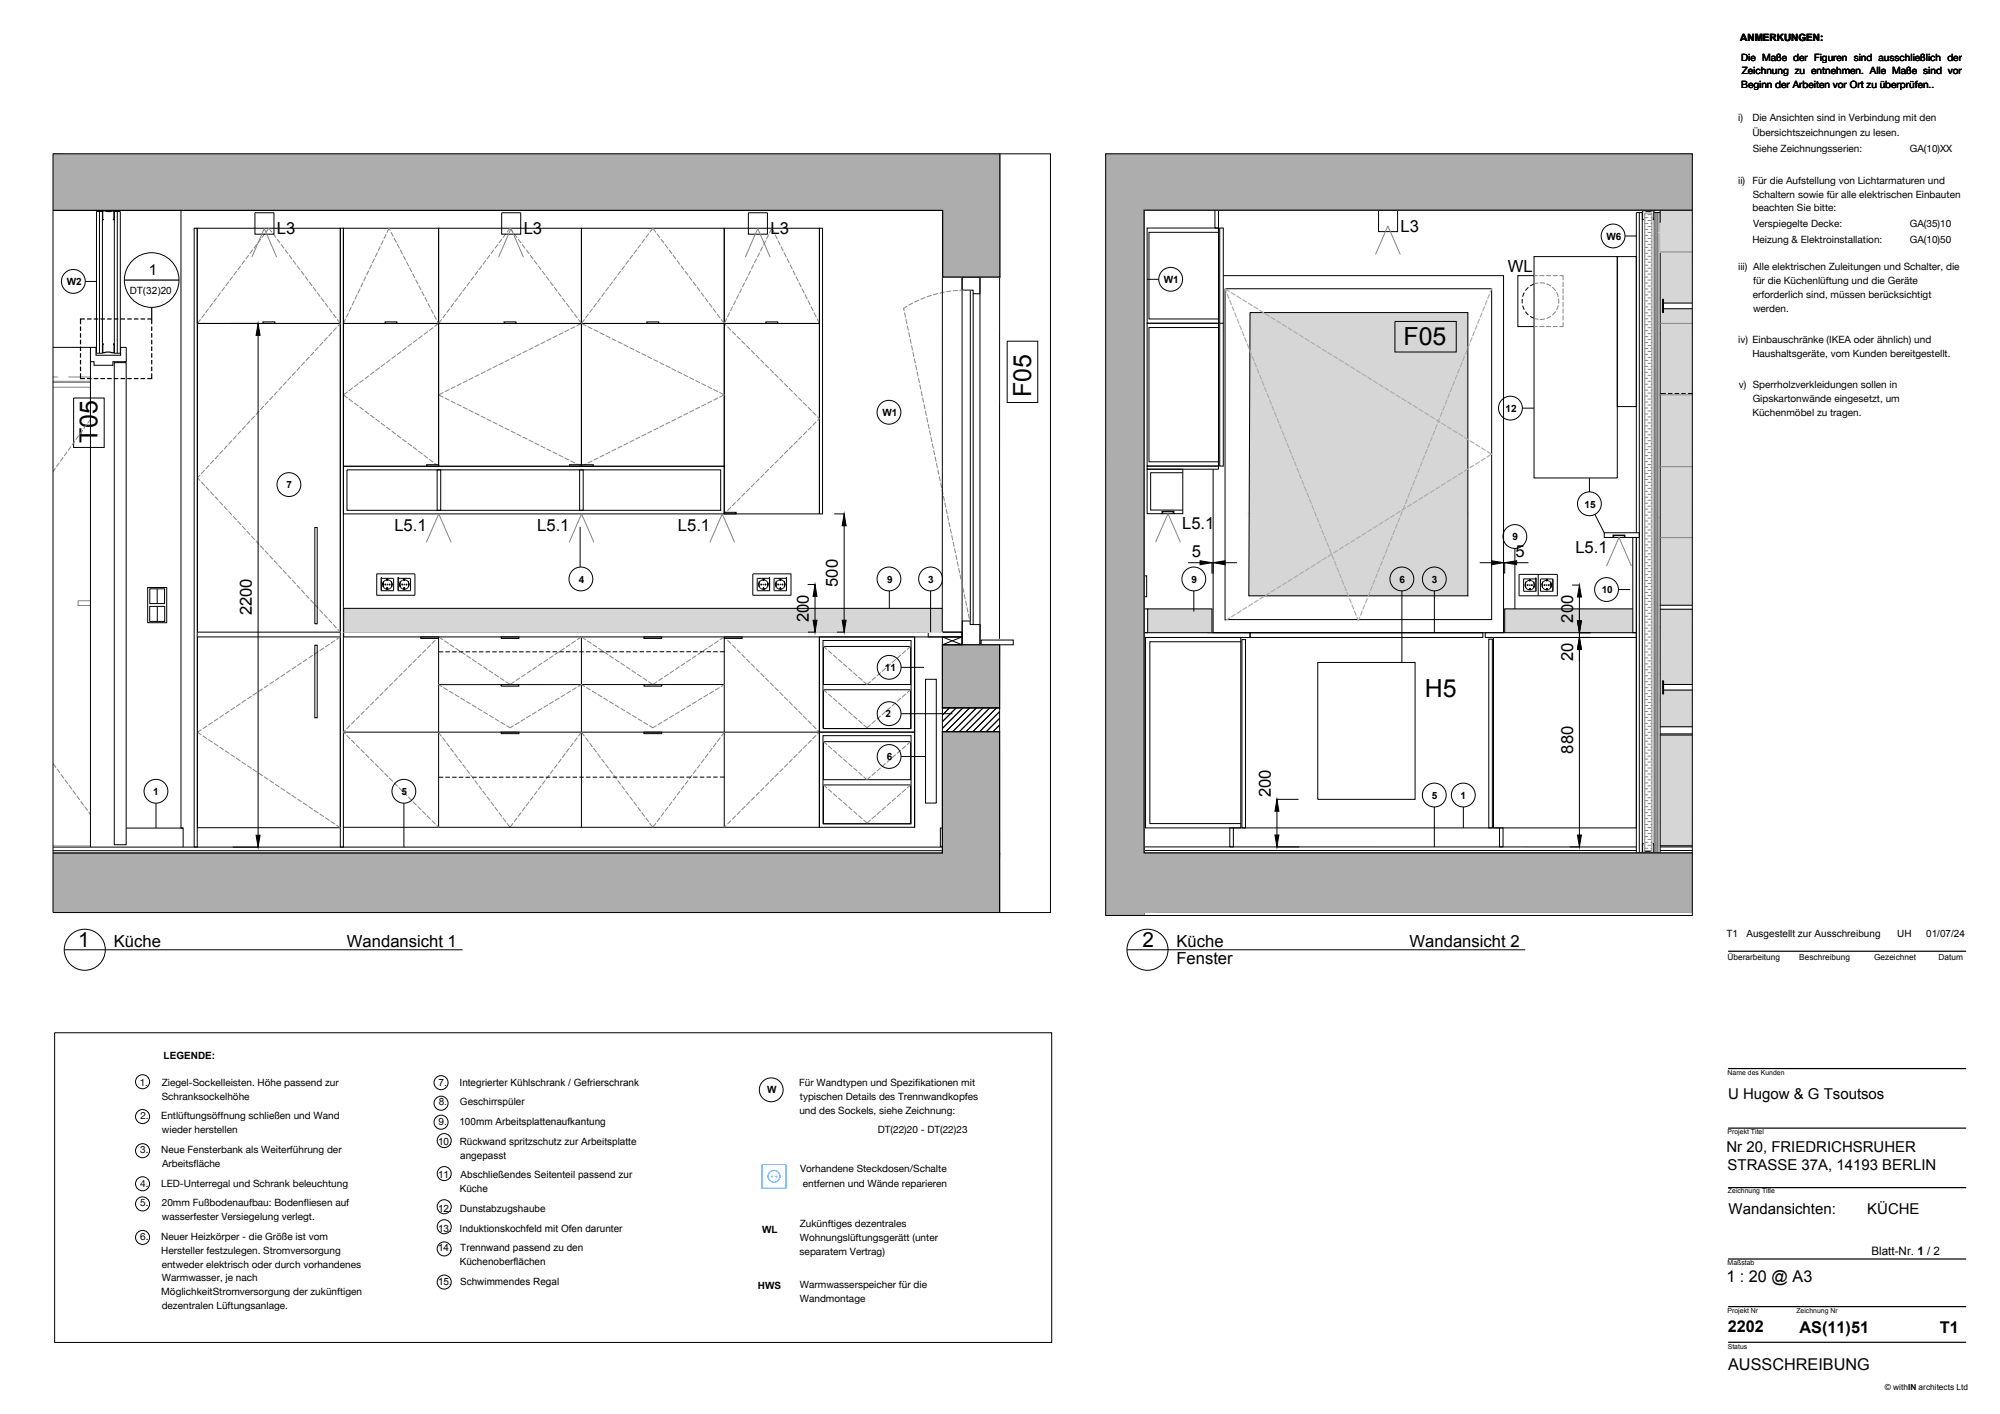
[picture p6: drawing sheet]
<svg xmlns="http://www.w3.org/2000/svg" width="420mm" height="297mm" viewBox="0 0 420 297" stroke-linecap="round" stroke-linejoin="round" font-family="sans-serif">
<defs><g id="words">
<g font-size="5.2">
<text x="294.9" y="72.6">F05</text>
<text x="216.6" y="83.4" transform="rotate(-90 216.6 83.4)">F05</text>
<text x="20.5" y="93.1" transform="rotate(-90 20.5 93.1)">T05</text>
<text x="299.4" y="146.5">H5</text>
</g>
<g font-size="4.4">
<text x="16.4" y="198.9">1</text>
<text x="240" y="198.9">2</text>
</g>
<g font-size="3.5">
<text x="58.2" y="49.2">L3</text>
<text x="110" y="49.2">L3</text>
<text x="161.9" y="49.2">L3</text>
<text x="294.2" y="48.7">L3</text>
<text x="316.8" y="57.1">WL</text>
<text x="82.8" y="111.6">L5.1</text>
<text x="112.9" y="111.6">L5.1</text>
<text x="142.4" y="111.6">L5.1</text>
<text x="248.3" y="111.2">L5.1</text>
<text x="250.4" y="116.9">5</text>
<text x="318.4" y="116.9">5</text>
<text x="331" y="116.2">L5.1</text>
<text x="176" y="123.3" transform="rotate(-90 176 123.3)">500</text>
<text x="52.9" y="129.3" transform="rotate(-90 52.9 129.3)">2200</text>
<text x="169.9" y="130.7" transform="rotate(-90 169.9 130.7)">200</text>
<text x="330.5" y="130.8" transform="rotate(-90 330.5 130.8)">200</text>
<text x="330.5" y="138.9" transform="rotate(-90 330.5 138.9)">20</text>
<text x="330.5" y="158.3" transform="rotate(-90 330.5 158.3)">880</text>
<text x="267" y="167.5" transform="rotate(-90 267 167.5)">200</text>
<text x="23.9" y="198.9">Küche</text>
<text x="72.9" y="198.9">Wandansicht 1</text>
<text x="247.1" y="202.5">Fenster</text>
<text x="247.2" y="198.9">Küche</text>
<text x="296.1" y="198.9">Wandansicht 2</text>
</g>
<g font-size="3.4">
<text x="362.7" y="269.4">1 : 20 @ A3</text>
<text x="363" y="279.9">2202</text>
<text x="378.1" y="280">AS(11)51</text>
<text x="407.5" y="280.1">T1</text>
<text x="363" y="287.9">AUSSCHREIBUNG</text>
</g>
<g font-size="3.1">
<text x="31.3" y="57.8">1</text>
<text x="363" y="230.8">U Hugow &amp; G Tsoutsos</text>
<text x="362.7" y="242">Nr 20, FRIEDRICHSRUHER</text>
<text x="362.9" y="245.8">STRASSE 37A, 14193 BERLIN</text>
<text x="363.1" y="254.9">Wandansichten:</text>
<text x="392.3" y="254.9">KÜCHE</text>
</g>
<text font-size="2.4" x="393.2" y="263.5">Blatt-Nr. 1 / 2</text>
<g font-size="2.1">
<text x="365.6" y="8.6">ANMERKUNGEN:</text>
<text x="365.8" y="12.7">Die Maße der Figuren sind ausschließlich der</text>
<text x="365.9" y="15.6">Zeichnung zu entnehmen. Alle Maße sind vor</text>
<text x="365.8" y="18.6">Beginn der Arbeiten vor Ort zu überprüfen..</text>
<text x="365.2" y="25.4">i)</text>
<text x="368.1" y="25.4">Die Ansichten sind in Verbindung mit den</text>
<text x="368.1" y="28.6">Übersichtszeichnungen zu lesen.</text>
<text x="368.2" y="32">Siehe Zeichnungsserien:</text>
<text x="401.2" y="32">GA(10)XX</text>
<text x="365.2" y="38.6">ii)</text>
<text x="368.1" y="38.6">Für die Aufstellung von Lichtarmaturen und</text>
<text x="368.2" y="41.5">Schaltern sowie für alle elektrischen Einbauten</text>
<text x="368.2" y="44.4">beachten Sie bitte:</text>
<text x="368.3" y="47.7">Verspiegelte Decke:</text>
<text x="401.2" y="47.7">GA(35)10</text>
<text x="337.5" y="50.4">W6</text>
<text x="368.1" y="51">Heizung &amp; Elektroinstallation:</text>
<text x="401.2" y="51">GA(10)50</text>
<text x="14" y="59.9">W2</text>
<text x="244.5" y="59.5">W1</text>
<text x="365.2" y="56.8">iii) Alle elektrischen Zuleitungen und Schalter, die</text>
<text x="368.3" y="59.7">für die Küchenlüftung und die Geräte</text>
<text x="27.2" y="61.7">DT(32)20</text>
<text x="368.2" y="62.6">erforderlich sind, müssen berücksichtigt</text>
<text x="368.3" y="65.5">werden.</text>
<text x="365.2" y="72.1">iv) Einbauschränke (IKEA oder ähnlich) und</text>
<text x="368.1" y="75">Haushaltsgeräte, vom Kunden bereitgestellt.</text>
<text x="365.3" y="81.5">v) Sperrholzverkleidungen sollen in</text>
<text x="185.4" y="87.4">W1</text>
<text x="316.3" y="86.5">12</text>
<text x="368.1" y="87.3">Küchenmöbel zu tragen.</text>
<text x="368.2" y="84.4">Gipskartonwände eingesetzt, um</text>
<text x="60.2" y="102.6">7</text>
<text x="332.9" y="106.6">15</text>
<text x="317.7" y="113.5">9</text>
<text x="121.6" y="122.4">4</text>
<text x="186.3" y="122.4">9</text>
<text x="195" y="122.4">3</text>
<text x="250.3" y="122.4">9</text>
<text x="294" y="122.4">6</text>
<text x="300.8" y="122.4">3</text>
<text x="336.5" y="124.6">10</text>
<text x="185.9" y="140.9">11</text>
<text x="186" y="150.7">2</text>
<text x="186.3" y="159.7">6</text>
<text x="32.2" y="167">1</text>
<text x="84.3" y="167">5</text>
<text x="300.8" y="167.8">5</text>
<text x="306.8" y="167.8">1</text>
<text x="362.7" y="196.9">T1</text>
<text x="366.9" y="196.9">Ausgestellt zur Ausschreibung</text>
<text x="398.6" y="196.9">UH</text>
<text x="404.7" y="196.9">01/07/24</text>
<text x="34.4" y="222.5">LEGENDE:</text>
<text x="29.4" y="228.1">1.</text>
<text x="34" y="231">Schranksockelhöhe</text>
<text x="34" y="228.1">Ziegel-Sockelleisten. Höhe passend zur</text>
<text x="92.1" y="228.1">7.</text>
<text x="92.2" y="232.2">8.</text>
<text x="96.5" y="228.1">Integrierter Kühlschrank / Gefrierschrank</text>
<text x="96.6" y="232.2">Geschirrspüler</text>
<text x="161.1" y="229.7">W</text>
<text x="167.9" y="228.2">Für Wandtypen und Spezifikationen mit</text>
<text x="168" y="231.1">typischen Details des Trennwandkopfes</text>
<text x="29.5" y="235.2">2.</text>
<text x="33.9" y="235.2">Entlüftungsöffnung schließen und Wand</text>
<text x="34" y="238.1">wieder herstellen</text>
<text x="92.2" y="236.4">9.</text>
<text x="96.5" y="236.4">100mm Arbeitsplattenaufkantung</text>
<text x="167.9" y="234.1">und des Sockels, siehe Zeichnung:</text>
<text x="184.4" y="238">DT(22)20 - DT(22)23</text>
<text x="29.5" y="242.2">3.</text>
<text x="33.9" y="242.2">Neue Fensterbank als Weiterführung der</text>
<text x="34" y="245.1">Arbeitsfläche</text>
<text x="92" y="240.5">10.</text>
<text x="96.6" y="240.5">Rückwand spritzschutz zur Arbeitsplatte</text>
<text x="96.7" y="243.4">angepasst</text>
<text x="29.5" y="249.3">4.</text>
<text x="33.9" y="249.3">LED-Unterregal und Schrank beleuchtung</text>
<text x="92" y="247.5">11.</text>
<text x="96.6" y="250.4">Küche</text>
<text x="96.7" y="247.5">Abschließendes Seitenteil passend zur</text>
<text x="168.1" y="246.2">Vorhandene Steckdosen/Schalte</text>
<text x="168.7" y="249.5">entfernen und Wände reparieren</text>
<text x="29.5" y="253.4">5.</text>
<text x="34" y="253.4">20mm Fußbodenaufbau: Bodenfliesen auf</text>
<text x="34" y="256.3">wasserfester Versiegelung verlegt.</text>
<text x="92" y="254.6">12.</text>
<text x="96.6" y="254.6">Dunstabzugshaube</text>
<text x="168" y="257.7">Zukünftiges dezentrales</text>
<text x="29.5" y="260.5">6.</text>
<text x="33.9" y="263.4">Hersteller festzulegen. Stromversorgung</text>
<text x="33.9" y="260.5">Neuer Heizkörper - die Größe ist vom</text>
<text x="92" y="258.7">13.</text>
<text x="92" y="262.9">14.</text>
<text x="96.5" y="258.7">Induktionskochfeld mit Ofen darunter</text>
<text x="96.7" y="262.9">Trennwand passend zu den</text>
<text x="160.1" y="259">WL</text>
<text x="168" y="263.6">separatem Vertrag)</text>
<text x="168" y="260.6">Wohnungslüftungsgerätt (unter</text>
<text x="34" y="266.3">entweder elektrisch oder durch vorhandenes</text>
<text x="34" y="269.2">Warmwasser, je nach</text>
<text x="92" y="269.9">15.</text>
<text x="96.6" y="265.8">Küchenoberflächen</text>
<text x="96.7" y="269.9">Schwimmendes Regal</text>
<text x="33.9" y="272.1">MöglichkeitStromversorgung der zukünftigen</text>
<text x="34" y="275">dezentralen Lüftungsanlage.</text>
<text x="159.2" y="270.8">HWS</text>
<text x="168" y="270.6">Warmwasserspeicher für die</text>
<text x="168" y="273.5">Wandmontage</text>
</g>
<g font-size="1.7">
<text x="362.9" y="201.7">Überarbeitung</text>
<text x="378" y="201.7">Beschreibung</text>
<text x="393.7" y="201.8">Gezeichnet</text>
<text x="407.2" y="201.7">Datum</text>
<text x="396" y="292">© withIN architects Ltd</text>
</g>
<g font-size="1.4">
<text x="362.9" y="225.8">Name des Kunden</text>
<text x="362.9" y="238.3">Projekt Titel</text>
<text x="363" y="250.7">Zeichnung Title</text>
<text x="362.9" y="265.7">Maßstab</text>
<text x="362.9" y="275.9">Projekt Nr</text>
<text x="377.4" y="275.9">Zeichnung Nr</text>
<text x="363" y="283.4">Status</text>
</g>
</g></defs>
<!-- layer: A-310 Windows -->
<path d="M198 58.2v74.6M202.1 58.2h3.8v77.2h-3.8zM202.1 58.2h3.8v3.5h-1.5v-.7l-2.3-.1zM210 58.2v76M257 57.9h58.9v75h-61v-34.3M203.8 61v70.2M204.4 61.7v69.5M257.4 60.7h56v69.5h-56zM262.6 65.7h45.8v59.5h-46zM202.2 130.5h1.6v.7h2.1v4.2h-3.8zM206.1 134.5h6.8v.9h-6.8zM253.6 132.9h57.9" fill="none" stroke="#000" stroke-width=".21"/>
<g fill="none" stroke="#848484" stroke-width=".21">
<path d="M190 65.7l.2 .9M190.3 67.1l.2 .9M190.5 64.3l-.7 .5 .1 .5M190.6 68.5l.2 .9M190.9 69.9l.2 .9M191.2 71.2l.2 1M191.5 72.6l.2 .9M191.8 63.7l-.9 .4M191.8 74l.2 .9M192.1 75.4l.2 .9M192.4 76.7l.2 1M192.7 78.1l.2 .9"/>
<path d="M193 79.5l.1 .9M193 63l-.8 .5M194.3 62.5l-.9 .4M195.6 62.1l-.8 .2M197 61.7l-.9 .2M198.4 61.4l-.9 .2M199.8 61.1l-1 .2M201.2 61l-1 .1M202.6 60.9l-1 .1M203 60.9l.8 .1M193.2 80.9l.2 .9M193.5 82.2l.2 1"/>
<path d="M193.8 83.6l.2 .9M194.1 85l.2 .9M194.4 86.4l.2 .9M194.7 87.7l.2 1M195 89.1l.2 .9M195.3 90.5l.2 .9M195.6 91.9l.2 .9M195.9 93.2l.2 1M196.2 94.6l.2 .9M196.5 96l.1 .9M196.7 97.4l.2 .9M197 98.7l.2 1"/>
<path d="M197.3 100.1l.2 .9M197.6 101.5l.2 .9M197.9 102.9l.2 .9M198.2 104.2l.2 1M198.5 105.6l.2 .9M198.8 107l.2 .9M199.1 108.4l.2 .9M199.4 109.8l.2 .9M199.7 111.1l.1 .9M199.9 112.5l.2 .9M200.2 113.9l.2 .9M200.5 115.3l.2 .9"/>
<path d="M200.8 116.6l.2 1M201.1 118l.2 .9M201.4 119.4l.2 .9M201.7 120.8l.2 .9M202 122.1l.2 1M202.3 123.5l.2 .9M202.6 124.9l.2 .9M202.9 126.3l.2 .9M203.2 127.6l.1 1M203.4 129l.2 .9M203.7 130.4l.1 .5"/>
</g>
<!-- layer: A-430 Floor finishes -->
<path d="M11.1 178h186.9M11.1 178.7h186.9M240.4 177.9h103.4M240.4 178.7h103.4M348.8 177.9h6.7M348.8 178.7h6.7" fill="none" stroke="#000" stroke-width=".21"/>
<!-- layer: Text-Doors -->
<path d="M15.5 83.6h6.4v10.4h-6.4z" fill="none" stroke="#000" stroke-width=".21"/>
<!-- layer: A-325-Int Doors_EX -->
<g fill="none" stroke="#848484" stroke-width=".21">
<path d="M11.6 98.4l-.5 .7M12.4 97.3l-.5 .7M13.2 96.1l-.5 .8M14.1 95l-.6 .7M14.9 93.8l-.6 .8M15.7 92.7l-.5 .8M16.5 91.5l-.5 .8M17.3 90.4l-.5 .8M18.2 89.3l-.6 .7M19 88.1l-.6 .8M11.2 160.4l.5 .8M12 161.6l.6 .7"/>
<path d="M12.8 162.7l.6 .8M13.7 163.8l.5 .8M14.5 165l.6 .7M15.3 166.1l.6 .7M16.2 167.2l.5 .8M17 168.4l.6 .7M17.8 169.5l.6 .8M18.7 170.6l.3 .5"/>
</g>
<!-- layer: A-325 Int Door NEW -->
<path d="M11.1 80.1h7.9M11.1 80.4h7.9M11.1 81.3h7.9M19 126.2h-2.6v1h2.6M11.1 177.7h7.9" fill="none" stroke="#848484" stroke-width=".21"/>
<!-- layer: Text -->
<g fill="none" stroke="#000" stroke-width=".21">
<path d="M17.9 59.1h2.5M241 58.7h2.4M341.4 49.6h2.4M211.6 71.7h6.4v12.9h-6.4zM293 67.5h12.9v6.4h-12.9zM319.8 85.7h2.5M121.9 110.7v8.4M318.2 115.2v12.7M333.9 100.4v2.9M335.1 108.1l1.9 3.8M186.8 124.1v3.7M195.5 124.1v8.7"/>
<path d="M250.8 124.1v4.4M294.5 124.1v15.1M301.3 124.1v8.7M340 123.8h2.5M189.3 158.9h5.1M189.3 149.9h10.8M189.3 140.2h4.8M32.8 168.7v5.2M84.9 168.7v9.2M301.3 169.5v8.4M307.4 169.5v4.4M13.5 199.5h83.7"/>
<path d="M236.8 199.5h83.6"/>
<circle cx="15.4" cy="59.1" r="2.5"/>
<circle cx="31.9" cy="58.8" r="5.7"/>
<circle cx="245.9" cy="58.7" r="2.5"/>
<circle cx="338.9" cy="49.6" r="2.5"/>
<circle cx="186.8" cy="86.6" r="2.5"/>
<circle cx="317.3" cy="85.7" r="2.5"/>
<circle cx="60.7" cy="101.8" r="2.5"/>
<circle cx="318.2" cy="112.7" r="2.5"/>
<circle cx="333.9" cy="105.8" r="2.5"/>
<circle cx="122" cy="121.6" r="2.5"/>
<circle cx="186.8" cy="121.6" r="2.5"/>
<circle cx="195.5" cy="121.6" r="2.5"/>
<circle cx="250.8" cy="121.6" r="2.5"/>
<circle cx="294.5" cy="121.6" r="2.5"/>
<circle cx="301.3" cy="121.6" r="2.5"/>
<circle cx="337.5" cy="123.8" r="2.5"/>
<circle cx="186.8" cy="158.9" r="2.5"/>
<circle cx="186.8" cy="149.9" r="2.5"/>
<circle cx="186.8" cy="140.2" r="2.5"/>
<circle cx="32.8" cy="166.2" r="2.5"/>
<circle cx="84.8" cy="166.2" r="2.5"/>
<circle cx="301.3" cy="167" r="2.5"/>
<circle cx="307.4" cy="167" r="2.5"/>
<circle cx="162" cy="228.9" r="2.5"/>
</g>
<!-- layer: 0 -->
<g fill="none" stroke="#848484" stroke-width=".21">
<path d="M48 59.3l-.6 .7M48.8 58.1l-.5 .8M49.7 57l-.6 .8M50.5 55.9l-.5 .7M51.4 54.8l-.6 .7M52.2 53.6l-.5 .8M53.1 52.5l-.6 .8M53.9 51.4l-.5 .7M54.8 50.3l-.6 .7M55.6 49.1l-.6 .8M55.9 48.8l.6-.9 .6 .9M57.4 49.1l.5 .8"/>
<path d="M58.2 50.3l.6 .7M59.1 51.4l.5 .7M59.9 52.5l.6 .8M60.8 53.6l.5 .8M61.6 54.8l.6 .7M62.4 55.9l.6 .7M63.3 57l.6 .8M64.1 58.1l.6 .8M65 59.3l.5 .7M76.2 59.4l-.4 .9M76.8 58.2l-.4 .8M77.4 56.9l-.4 .8"/>
<path d="M78 55.6l-.4 .9M78.7 54.3l-.5 .9M79.3 53.1l-.4 .8M79.9 51.8l-.4 .9M80.5 50.5l-.4 .9M81.1 49.3l-.4 .8M82 48.4l-.3-.5-.4 1M82.2 48.8l.4 .8M82.8 50l.4 .9M83.5 51.3l.4 .8M84.1 52.5l.4 .9M84.8 53.8l.4 .8"/>
<path d="M85.4 55l.4 .9M86 56.3l.5 .8M86.7 57.5l.4 .9M87.3 58.8l.5 .8M98.7 59.3l-.6 .7M99.5 58.1l-.6 .8M100.3 57l-.5 .8M101.2 55.9l-.6 .7M102 54.8l-.5 .7M102.9 53.6l-.6 .8M103.7 52.5l-.5 .8M104.6 51.4l-.6 .7"/>
<path d="M105.4 50.3l-.6 .7M106.2 49.1l-.5 .8M106.5 48.8l.6-.9 .7 .9M108 49.1l.6 .8M108.9 50.3l.5 .7M109.7 51.4l.6 .7M110.6 52.5l.5 .8M111.4 53.6l.6 .8M112.3 54.8l.5 .7M113.1 55.9l.6 .7M113.9 57l.6 .8M114.8 58.1l.6 .8"/>
<path d="M115.6 59.3l.6 .7M128.7 59.3l-.6 .7M129.5 58.1l-.6 .8M130.3 57l-.5 .8M131.2 55.9l-.6 .7M132 54.8l-.5 .7M132.9 53.6l-.6 .8M133.7 52.5l-.5 .8M134.6 51.4l-.6 .7M135.4 50.3l-.6 .7M136.3 49.1l-.6 .8M136.5 48.8l.6-.9 .7 .9"/>
<path d="M138 49.1l.6 .8M138.9 50.3l.5 .7M139.7 51.4l.6 .7M140.6 52.5l.5 .8M141.4 53.6l.6 .8M142.3 54.8l.5 .7M143.1 55.9l.6 .7M143.9 57l.6 .8M144.8 58.1l.5 .8M145.6 59.3l.6 .7M156.4 59.4l-.4 .9M157 58.2l-.4 .8"/>
<path d="M157.7 56.9l-.4 .8M158.3 55.6l-.4 .9M158.9 54.4l-.4 .8M159.6 53.1l-.5 .9M160.2 51.9l-.4 .8M160.8 50.6l-.4 .8M161.4 49.4l-.4 .8M161.7 48.9l.5-1 .4 1M162.8 49.4l.5 .8M163.5 50.6l.4 .8M164.1 51.9l.4 .8M164.7 53.1l.5 .9"/>
<path d="M165.4 54.4l.4 .8M166 55.6l.4 .9M166.6 56.9l.4 .8M167.3 58.2l.4 .8M167.9 59.4l.4 .9M11.1 79.2h1M14.4 79.2h4.6M42.1 67.1l-.6 .8M42.9 66l-.5 .8M43.8 64.9l-.6 .7M44.6 63.8l-.5 .7M45.5 62.6l-.6 .8"/>
<path d="M46.3 61.5l-.5 .8M47.2 60.4l-.6 .7M61.1 79.2l-.6 .7M62.1 78.1l-.7 .7M63 77.1l-.6 .7M64 76.1l-.7 .7M64.9 75l-.6 .7M65.8 60.4l.6 .7M65.9 74l-.7 .7M66.7 61.5l.5 .8M66.8 73l-.6 .7M67.5 62.6l.6 .8"/>
<path d="M67.8 71.9l-.6 .7M68.4 63.8l.5 .7M68.8 70.9l-.7 .7M69.2 64.9l.6 .7M69.7 69.9l-.6 .7M70 66l.6 .8M70.7 68.8l-.7 .7M70.9 67.1l.6 .8-.5 .6M72.6 67l-.5 .9M73.2 65.8l-.4 .8M73.8 64.5l-.4 .8M74.4 63.2l-.4 .9"/>
<path d="M75 62l-.4 .8M75.6 60.7l-.4 .8M76.3 79.8l-.7 .6M77.5 79l-.8 .5M78.6 78.1l-.8 .6M79.7 77.3l-.7 .5M80.8 76.4l-.7 .6M82 75.6l-.8 .6M83.1 74.7l-.8 .6M84.2 73.9l-.7 .6M85.3 73.1l-.7 .5M86.5 72.2l-.8 .6"/>
<path d="M87.6 71.4l-.8 .5M88 60l.4 .9M88.6 61.3l.5 .8M88.7 70.5l-.7 .6M89.3 62.5l.4 .9M89.8 69.7l-.7 .5M89.9 63.8l.5 .8M90.6 65l.4 .9M91 68.8l-.8 .6M91.2 66.3l.5 .8M91.9 67.5l.2 .4M92.8 67.1l-.7 .8-.8 .7"/>
<path d="M93.6 66l-.6 .8M94.4 64.9l-.5 .7M95.3 63.8l-.6 .7M96.1 62.6l-.5 .8M97 61.5l-.6 .8M97.8 60.4l-.5 .7M98.1 80l-.8 .4M99.4 79.3l-.9 .4M100.6 78.7l-.8 .4M101.9 78.1l-.8 .4M103.2 77.4l-.9 .5M104.4 76.8l-.8 .4"/>
<path d="M105.7 76.2l-.9 .4M106.9 75.6l-.8 .4M108.2 74.9l-.8 .4M109.4 74.3l-.8 .4M110.7 73.7l-.8 .4M112 73l-.9 .5M113.2 72.4l-.8 .4M114.5 71.8l-.9 .4M115.7 71.2l-.8 .4M116.5 60.4l.5 .7M117 70.5l-.8 .4M117.3 61.5l.6 .8"/>
<path d="M118.2 62.6l.5 .8M118.3 69.9l-.9 .4M119 63.8l.6 .7M119.5 69.3l-.8 .4M119.8 64.9l.6 .7M120.7 66l.6 .8M120.8 68.6l-.9 .4M121.5 67.1l.6 .8M122.1 67.9l-.9 .5M122.1 67.9l1 .5M122.7 67.1l-.6 .8M123.5 68.6l.9 .4"/>
<path d="M123.6 66l-.6 .8M124.4 64.9l-.5 .7M124.8 69.3l.8 .4M125.3 63.8l-.6 .7M126 69.9l.9 .4M126.1 62.6l-.5 .8M127 61.5l-.6 .8M127.3 70.5l.8 .4M127.8 60.4l-.5 .7M128.5 71.2l.9 .4M129.8 71.8l.8 .4M131.1 72.4l.8 .4"/>
<path d="M132.3 73l.9 .5M133.6 73.7l.8 .4M134.8 74.3l.9 .4M136.1 74.9l.8 .4M137.4 75.6l.8 .4M138.6 76.2l.8 .4M139.9 76.8l.8 .4M141.1 77.4l.9 .5M142.4 78.1l.8 .4M143.6 78.7l.9 .4M144.9 79.3l.8 .4M146.2 80l.8 .4"/>
<path d="M146.5 60.4l.5 .7M147.3 61.5l.6 .8M148.2 62.6l.5 .8M149 63.8l.6 .7M149.9 64.9l.5 .7M150.7 66l.5 .8M152.1 67.9l.4 .4M152.6 67l-.5 .9-.6-.8M152.9 68.7l.6 .6M153.3 65.7l-.5 .8M153.9 69.7l.6 .6M153.9 64.4l-.4 .9"/>
<path d="M154.5 63.2l-.4 .8M154.8 70.7l.7 .6M155.2 61.9l-.5 .9M155.8 60.7l-.4 .8M155.8 71.7l.7 .6M156.8 72.6l.7 .7M157.8 73.6l.7 .7M158.8 74.6l.7 .7M159.8 75.6l.7 .7M160.8 76.6l.7 .7M161.8 77.6l.7 .7M162.8 78.6l.7 .7"/>
<path d="M163.8 79.6l.7 .7M168.5 60.7l.4 .8M169.1 61.9l.5 .9M169.8 63.2l.4 .8M170.4 64.4l.4 .9M171 65.7l.4 .8M171.7 67l.4 .9M42 99.8l-.5 .6 .5 .5M43 98.8l-.7 .7M43.9 97.8l-.6 .6M44.9 96.7l-.7 .7M45.8 95.7l-.6 .7"/>
<path d="M46.8 94.7l-.7 .6M47.7 93.6l-.6 .7M48.7 92.6l-.6 .7M49.6 91.6l-.6 .6M50.6 90.5l-.6 .7M51.6 89.5l-.7 .7M52.5 88.5l-.6 .6M53.5 87.4l-.7 .7M54.4 86.4l-.6 .7M55.4 85.4l-.7 .7M56.3 84.3l-.6 .7M57.3 83.3l-.7 .7"/>
<path d="M58.2 82.3l-.6 .7M59.2 81.2l-.6 .7M60.1 80.2l-.6 .7M73 82.3l-.9 .6 .9 .7M73.3 83.8l.8 .6M74.1 81.5l-.8 .6M74.5 84.7l.7 .5M75.2 80.6l-.7 .6M75.6 85.5l.7 .6M76.7 86.4l.8 .5M77.8 87.2l.8 .6M79 88.1l.7 .5"/>
<path d="M80.1 88.9l.7 .6M81.2 89.8l.8 .5M82.3 90.6l.8 .6M83.5 91.4l.7 .6M84.6 92.3l.7 .5M85.7 93.1l.8 .6M86.8 94l.8 .5M88 94.8l.7 .6M89.1 95.7l.7 .5M90.2 96.5l.8 .6M91.3 97.3l.8 .7M93.1 82.5l-1 .4 1 .5"/>
<path d="M93.5 83.6l.9 .5M94.4 81.8l-.9 .5M94.8 84.3l.8 .4M95.6 81.2l-.8 .4M96 84.9l.9 .4M96.9 80.6l-.9 .4M97.3 85.5l.8 .4M98.5 86.2l.9 .4M99.8 86.8l.8 .4M101.1 87.4l.8 .4M102.3 88l.9 .5M103.6 88.7l.8 .4"/>
<path d="M104.8 89.3l.9 .4M106.1 89.9l.8 .4M107.4 90.6l.8 .4M108.6 91.2l.8 .4M109.9 91.8l.8 .4M111.1 92.4l.9 .5M112.4 93.1l.8 .4M113.6 93.7l.9 .4M114.9 94.3l.8 .4M116.2 95l.8 .4M117.4 95.6l.9 .4M118.7 96.2l.8 .4"/>
<path d="M119.9 96.8l.9 .5M121.2 97.5l.9 .5 1-.5M124.4 96.8l-.9 .5M125.6 96.2l-.8 .4M126.9 95.6l-.9 .4M128.1 95l-.8 .4M129.4 94.3l-.9 .4M130.6 93.7l-.8 .4M131.9 93.1l-.8 .4M133.2 92.4l-.9 .5M134.4 91.8l-.8 .4M135.7 91.2l-.9 .4"/>
<path d="M136.9 90.6l-.8 .4M138.2 89.9l-.8 .4M139.4 89.3l-.8 .4M140.7 88.7l-.8 .4M142 88l-.9 .5M143.2 87.4l-.8 .4M144.5 86.8l-.9 .4M145.7 86.2l-.8 .4M147 85.5l-.8 .4M147.4 80.6l.9 .4M148.3 84.9l-.9 .4M148.7 81.2l.8 .4"/>
<path d="M149.5 84.3l-.8 .4M149.9 81.8l.9 .5M150.8 83.6l-.9 .5M151.2 82.5l.9 .4-.9 .5M160.5 99.6l-.7 .7M161.5 98.6l-.7 .7M162.5 97.6l-.7 .7M163.5 96.6l-.7 .7M164.5 95.6l-.7 .7M164.8 80.6l.7 .7M165.5 94.6l-.7 .7M165.8 81.6l.7 .7"/>
<path d="M166.5 93.6l-.7 .7M166.8 82.6l.7 .7M167.5 92.7l-.7 .6M167.8 83.6l.6 .6M168.4 91.7l-.6 .6M168.8 84.6l.6 .6M169.4 90.7l-.6 .6M169.8 85.6l.6 .6M170.4 89.7l-.6 .6M170.8 86.6l.6 .6M171.4 88.7l-.6 .6M171.8 87.6l.3 .4-.3 .3"/>
<path d="M42.3 101.3l.7 .7M43.3 102.3l.6 .7M44.2 103.3l.7 .7M45.2 104.4l.6 .7M46.1 105.4l.7 .7M47.1 106.4l.6 .7M48.1 107.5l.6 .7M49 108.5l.6 .7M50 109.5l.6 .7M50.9 110.6l.7 .6M51.9 111.6l.6 .7M52.8 112.6l.7 .7"/>
<path d="M53.8 113.7l.6 .6M54.7 114.7l.7 .7M55.7 115.7l.6 .7M56.6 116.8l.7 .6M57.6 117.8l.6 .7M58.6 118.8l.6 .7M59.5 119.8l.6 .7M152.5 107.6l-.4 .4M153.5 106.6l-.6 .6M154.5 105.6l-.6 .6M155.5 104.6l-.7 .6M156.5 103.6l-.7 .6"/>
<path d="M157.5 102.6l-.7 .7M158.5 101.6l-.7 .7M159.5 100.6l-.7 .7M60.5 120.9l.6 .7M61.4 121.9l.7 .7M62.4 123l.6 .6M63.3 139.3l-.8 .5M63.3 124l.7 .7M64.3 125l.6 .7M64.5 138.5l-.8 .5M65.2 126l.7 .7M65.7 137.7l-.8 .5"/>
<path d="M66.2 127.1l.6 .7M66.8 136.9l-.8 .5M67.2 128.1l.6 .7M68 136.1l-.8 .6M68.1 129.1l.7 .7M69.1 130.2l.6 .7M69.2 135.4l-.8 .5M70 131.2l.7 .7M70.3 134.6l-.8 .5M71 132.2l.5 .6M71.5 133.8l-.8 .5M86.4 139.5l-.6 .6"/>
<path d="M87.4 138.5l-.6 .7M88.4 137.5l-.6 .7M89.4 136.5l-.6 .7M90.4 135.5l-.6 .7M91.4 134.5l-.6 .7M91.8 134.2l.3-.4 .9 .6M93.4 134.6l.8 .6M94.6 135.4l.7 .5M95.7 136.2l.8 .5M96.9 137l.8 .5M98.1 137.8l.8 .5M99.3 138.5l.7 .6"/>
<path d="M100.4 139.3l.8 .5M113.9 139.3l-.8 .5M115 138.5l-.7 .6M116.2 137.8l-.8 .5M117.4 137l-.8 .5M118.5 136.2l-.7 .5M119.7 135.4l-.8 .5M120.9 134.6l-.8 .6M121.3 134.4l.8-.6 .9 .6M123.4 134.6l.8 .6M124.6 135.4l.8 .5M125.7 136.2l.8 .5"/>
<path d="M126.9 137l.8 .5M128.1 137.8l.8 .5M129.3 138.5l.7 .6M130.4 139.3l.8 .5M143.9 139.3l-.8 .5M145 138.5l-.7 .6M146.2 137.8l-.8 .5M147.4 137l-.8 .5M148.5 136.2l-.7 .5M149.7 135.4l-.8 .5M150.9 134.6l-.8 .6M152.5 134.2l-.4-.4-.8 .6"/>
<path d="M152.9 134.5l.6 .7M153.9 135.5l.6 .7M154.8 136.5l.7 .7M155.8 137.5l.7 .7M156.8 138.5l.7 .7M157.8 139.5l.7 .6M173 135.8l.7 .6M174 136.7l.7 .6M175.1 137.6l.7 .7M176.2 138.6l.7 .6M177.2 139.5l.7 .6M187.1 139.5l-.7 .6"/>
<path d="M188.1 138.6l-.7 .6M189.2 137.6l-.7 .7M190.2 136.7l-.7 .6M191.3 135.8l-.7 .6M42.3 153.3l-.8 .5 .8 .6M42.7 154.6l.7 .5M43.4 152.5l-.7 .6M43.8 155.4l.8 .5M44.6 151.8l-.8 .5M45 156.2l.8 .5M45.8 151l-.8 .5M46.2 157l.7 .5"/>
<path d="M46.9 150.2l-.7 .5M47.3 157.7l.8 .6M48.1 149.4l-.8 .5M48.5 158.5l.8 .5M49.3 148.6l-.8 .6M49.7 159.3l.8 .5M50.5 147.9l-.8 .5M51.6 147.1l-.8 .5M52.8 146.3l-.8 .5M54 145.5l-.8 .5M55.1 144.7l-.8 .5M56.3 143.9l-.8 .6"/>
<path d="M57.5 143.2l-.8 .5M58.6 142.4l-.7 .5M59.8 141.6l-.8 .5M61 140.8l-.8 .5M62.1 140l-.7 .6M72.5 153.4l-.4 .4 .4 .4M72.9 154.5l.6 .7M73.5 152.4l-.6 .7M73.9 155.5l.6 .7M74.5 151.4l-.6 .7M74.8 156.5l.7 .7M75.5 150.4l-.7 .7"/>
<path d="M75.8 157.5l.7 .7M76.5 149.4l-.7 .7M76.8 158.5l.7 .7M77.5 148.4l-.7 .7M77.8 159.5l.7 .7M78.5 147.4l-.7 .7M79.5 146.4l-.7 .7M80.5 145.5l-.7 .6M81.5 144.5l-.7 .6M82.5 143.5l-.7 .6M83.5 142.5l-.7 .6M84.5 141.5l-.7 .6"/>
<path d="M85.5 140.5l-.7 .6M92.1 143.8l.7 .4M92.1 153.8l.6 .8M93 155l.6 .7M93.2 144.5l.8 .5M93.8 156.1l.6 .8M94.4 145.2l.8 .5M94.7 157.2l.6 .8M95.5 158.4l.6 .7M95.6 145.9l.8 .5M96.4 159.5l.5 .7M96.8 146.6l.8 .5"/>
<path d="M98 147.4l.8 .5M99.2 148.1l.8 .5M100.4 148.8l.8 .5M101.6 140.1l.8 .5M101.6 149.6l.8 .4M102.8 140.9l.7 .5M102.8 150.3l.8 .5M103.9 141.7l.8 .5M104 151l.8 .5M105.1 142.4l.8 .6M105.2 151.7l.8 .5M106.3 143.2l.8 .6 .9-.6"/>
<path d="M106.4 152.5l.7 .4 .7-.4M109 151.7l-.8 .5M109.2 142.4l-.8 .6M110.2 151l-.8 .5M110.4 141.7l-.8 .5M111.4 150.3l-.8 .5M111.5 140.9l-.8 .5M112.6 149.6l-.8 .4M112.7 140.1l-.8 .5M113.8 148.8l-.8 .5M115 148.1l-.8 .5M116.3 147.4l-.9 .5"/>
<path d="M117.4 146.6l-.7 .5M117.9 159.5l-.6 .7M118.7 145.9l-.9 .5M118.7 158.4l-.5 .7M119.6 157.2l-.6 .8M119.8 145.2l-.7 .5M120.4 156.1l-.6 .8M121.1 144.5l-.8 .4M121.3 155l-.6 .7M121.5 144.2l.6-.4 .7 .4M121.5 154.6l.6-.8 .6 .8M123 155l.6 .7"/>
<path d="M123.2 144.5l.8 .4M123.9 156.1l.5 .8M124.4 145.2l.8 .5M124.7 157.2l.6 .8M125.6 158.4l.5 .7M125.6 145.9l.8 .5M126.4 159.5l.6 .7M126.8 146.6l.8 .5M128 147.4l.8 .5M129.2 148.1l.8 .5M130.4 148.8l.8 .5M131.6 140.1l.8 .5"/>
<path d="M131.6 149.6l.9 .4M132.8 140.9l.7 .5M132.8 150.3l.8 .5M133.9 141.7l.8 .5M134.1 151l.8 .5M135.1 142.4l.8 .6M135.3 151.7l.8 .5M136.3 143.2l.8 .6 .9-.6M137.9 152.5l-.8 .4-.6-.4M139.1 151.7l-.8 .5M139.2 142.4l-.8 .6M140.3 151l-.8 .5"/>
<path d="M140.4 141.7l-.8 .5M141.5 150.3l-.8 .5M141.5 140.9l-.8 .5M142.7 149.6l-.8 .4M142.7 140.1l-.8 .5M143.9 148.8l-.8 .5M145.1 148.1l-.8 .5M146.3 147.4l-.8 .5M147.5 146.6l-.8 .5M147.9 159.5l-.6 .7M148.7 145.9l-.8 .5M148.8 158.4l-.6 .7"/>
<path d="M149.6 157.2l-.6 .8M149.9 145.2l-.8 .5M150.4 156.1l-.5 .8M151.1 144.5l-.8 .5M151.3 155l-.6 .7M152.2 143.8l-.7 .4M152.2 153.8l-.6 .8M158.8 140.5l.7 .6M159.8 141.5l.7 .6M160.8 142.5l.7 .6M161.8 143.5l.7 .6M162.8 144.5l.7 .6"/>
<path d="M163.8 145.5l.7 .6M164.8 146.4l.7 .7M165.8 147.4l.7 .7M166.5 159.5l-.7 .7M166.8 148.4l.7 .7M167.5 158.5l-.7 .7M167.8 149.4l.6 .7M168.4 157.5l-.6 .7M168.8 150.4l.6 .7M169.4 156.5l-.6 .7M169.8 151.4l.6 .7M170.4 155.5l-.6 .7"/>
<path d="M170.8 152.4l.6 .7M171.4 154.5l-.6 .7M171.8 153.4l.3 .4-.3 .4M173 144.9l.7 .6M173 155.8l.7 .6M174 145.8l.7 .6M174 156.7l.7 .6M175.1 146.7l.7 .7M175.1 157.6l.7 .7M176.2 147.7l.7 .6M176.2 158.6l.7 .6M177.2 148.6l.7 .6"/>
<path d="M177.2 159.5l.7 .6M178.3 140.4l.7 .6M178.3 149.5l.7 .6M179.3 141.3l.7 .7M179.3 150.4l.7 .7M180.4 142.3l.7 .6M180.4 151.4l.7 .6M181.5 143.2l.6 .6 .7-.6M181.5 152.3l.6 .6 .7-.6M183.9 142.3l-.7 .6M183.9 151.4l-.7 .6M185 141.3l-.8 .7"/>
<path d="M185 150.4l-.8 .7M186 140.4l-.7 .6M186 149.5l-.7 .6M187.1 148.6l-.7 .6M187.1 159.5l-.7 .6M188.1 147.7l-.7 .6M188.1 158.6l-.7 .6M189.2 146.7l-.7 .7M189.2 157.6l-.7 .7M190.2 145.8l-.7 .6M190.2 156.7l-.7 .6M191.3 144.9l-.7 .6"/>
<path d="M191.3 155.8l-.7 .6M50.8 160.1l.8 .5M52 160.9l.8 .5M53.2 161.6l.8 .6M54.3 162.4l.8 .5M55.5 163.2l.8 .5M56.7 164l.8 .5M57.9 164.8l.7 .5M59 165.5l.8 .6M60.2 166.3l.8 .5M61.4 167.1l.7 .5M62.5 167.9l.8 .5"/>
<path d="M63.7 168.7l.8 .5M64.9 169.5l.8 .5M66 170.2l.8 .6M67.2 171l.8 .5M68.4 171.8l.8 .5M69.5 172.6l.8 .5M70.7 173.4l.8 .5M78.8 160.5l.7 .6M79.8 161.5l.7 .6M80.8 162.5l.7 .6M81.8 163.5l.7 .6M82.8 164.5l.7 .6"/>
<path d="M83.8 165.5l.7 .6M84.8 166.4l.7 .7M85.8 167.4l.6 .7M86.8 168.4l.6 .7M87.8 169.4l.6 .7M88.8 170.4l.6 .7M89.8 171.4l.6 .7M90.8 172.4l.6 .7M91.8 173.4l.3 .4M97.2 160.6l.6 .8M98.1 161.7l.5 .8M98.9 162.9l.6 .7"/>
<path d="M99.8 164l.5 .7M100.6 165.1l.6 .8M101.5 166.2l.5 .8M102.3 167.4l.6 .7M103.1 168.5l.6 .7M104 169.6l.6 .8M104.8 170.7l.6 .8M105.7 171.8l.5 .8M106.5 173l.6 .8 .7-.8M108.6 171.9l-.6 .7M109.4 170.7l-.5 .8M110.3 169.6l-.6 .8"/>
<path d="M111.1 168.5l-.5 .7M112 167.4l-.6 .7M112.8 166.2l-.5 .8M113.7 165.1l-.6 .8M114.5 164l-.6 .7M115.4 162.9l-.6 .7M116.2 161.7l-.6 .8M117 160.6l-.5 .8M127.3 160.6l.5 .8M128.1 161.7l.6 .8M128.9 162.9l.6 .7M129.8 164l.5 .7"/>
<path d="M130.6 165.1l.6 .8M131.5 166.2l.5 .8M132.3 167.4l.6 .7M133.2 168.5l.5 .7M134 169.6l.6 .8M134.8 170.7l.6 .8M135.7 171.9l.6 .7M137.8 173l-.7 .8-.6-.8M138.6 171.8l-.6 .8M139.5 170.7l-.6 .8M140.3 169.6l-.6 .8M141.1 168.5l-.5 .7"/>
<path d="M142 167.4l-.6 .7M142.8 166.2l-.5 .8M143.7 165.1l-.6 .8M144.5 164l-.5 .7M145.4 162.9l-.6 .7M146.2 161.7l-.5 .8M147.1 160.6l-.6 .8M152.5 173.4l-.4 .4M153.5 172.4l-.6 .7M154.5 171.4l-.6 .7M155.5 170.4l-.7 .7M156.5 169.4l-.7 .7"/>
<path d="M157.5 168.4l-.7 .7M158.5 167.4l-.7 .7M159.5 166.4l-.7 .7M160.5 165.5l-.7 .6M161.5 164.5l-.7 .6M162.5 163.5l-.7 .6M163.5 162.5l-.7 .6M164.5 161.5l-.7 .6M165.5 160.5l-.7 .6M173 164.9l.7 .6M174 165.8l.7 .6M175.1 166.7l.7 .7"/>
<path d="M176.2 167.7l.7 .6M177.2 168.6l.7 .6M178.3 160.4l.7 .6M178.3 169.5l.7 .6M179.3 161.3l.7 .7M179.3 170.4l.7 .7M180.4 162.3l.7 .6M180.4 171.4l.7 .6M181.5 163.2l.6 .6 .7-.6M181.5 172.3l.6 .6 .7-.6M183.9 162.3l-.7 .6M183.9 171.4l-.7 .6"/>
<path d="M185 161.3l-.8 .7M185 170.4l-.8 .7M186 160.4l-.7 .6M186 169.5l-.7 .6M187.1 168.6l-.7 .6M188.1 167.7l-.7 .6M189.2 166.7l-.7 .7M190.2 165.8l-.7 .6M191.3 164.9l-.7 .6"/>
</g>
<!-- layer: A-420 Wall finishes -->
<path d="M197.6 174h.4v3.8h-.4zM259.1 173.9h55.9" fill="none" stroke="#000" stroke-width=".21"/>
<!-- layer: A-210 Wall Hatch -->
<g fill="#adadad" stroke="#adadad" stroke-width=".21">
<path d="M198 135.4h12.1l-.1 13.3z"/>
<path d="M198 153.7h12z"/>
<path d="M198 179.2h12z"/>
<path d="M11.1 187.1l198.5 4.6h-198.5z"/>
<path d="M232.3 95.1l8.1 84.1h-8.1z"/>
<path d="M11.1 39.6l199 4.6h-199zM11.1 32.3v7.3l199 4.6zM11.1 32.3h199v11.9z"/>
<path d="M198 44.2l12.1 14v-14zM198 44.2l12.1 14h-12.1z"/>
<path d="M203.2 135.4h6.9zM198 135.4h12.1z"/>
<path d="M198 148.7h12zM198 135.4l12 13.3h-12z"/>
<path d="M198 153.7l12 25.5v-25.5zM198 153.7l12 25.5h-12zM11.1 179.2h198.9z"/>
<path d="M210 179.2l-.4 12.5h.4zM11.1 179.2h198.9l-.4 12.5zM11.1 179.2v7.9l198.5 4.6z"/>
<path d="M232.3 44.2h123.2v-2.3zM232.3 38l123.2 3.9-123.2 2.3z"/>
<path d="M232.3 32.3v5.7l123.2-5.7zM232.3 38l123.2-5.7v9.6z"/>
<path d="M240.4 44.2l-8.1 50.9 8.1 84.1zM232.3 44.2h8.1l-8.1 50.9z"/>
<path d="M232.3 191.7h123.2v-2.3zM232.3 185.5l123.2 3.9-123.2 2.3z"/>
<path d="M232.3 185.5l123.2 3.9v-10.2zM232.3 179.2h123.2l-123.2 6.3z"/>
<path d="M232.3 192.3h8.1v-.6zM232.3 191.7h8.1l-8.1 .6z"/>
</g>
<!-- layer: A-220 Int Wall -->
<path d="M210.1 32.3v25.9h-12.1v-14h-186.9M355.5 44.2h-115.1v135h115.1M198 135.4h12v13.3h-12zM11.1 179.2h186.9v-25.5h12v38M355.5 191.7h-115.1v.6" fill="none" stroke="#000" stroke-width=".25"/>
<!-- layer: A-325 Int Door NEW -->
<path d="M11.1 73h7.9M19 76v102M24 76.2h2.5v101.3h-2.5z" fill="none" stroke="#000" stroke-width=".21"/>
<!-- layer: A-220 Int Wall - NEW -->
<g fill="none" stroke="#000" stroke-width=".21">
<path d="M20.3 44.4h1.2v29.8h-1.2zM20.9 44.4v29.8M24 44.4h1.3v29.8h-1.3zM24.6 44.4v29.8M40.8 47.9h.6v130.1h-.6zM71.5 47.9h.6v130.1h-.6zM172.1 47.9h.7v60.1h-.7zM344.4 44.7v134.5M348.3 44.7v134.5M41.5 67.9h30v64.9h-30zM91.8 98.7h.8v8.5h-.8zM121.8 98.7h.7v8.5h-.7z"/>
<path d="M343.8 111.9v-67.2h1.2v134.5h-1.2v-66.3M41.5 133.8h30v40.1h-30zM72.2 132.8v-5h125.8v5M92.1 133.8v40M122.1 133.8v40M152.1 133.8v40M172.1 133.8h20v20h-20zM172.1 133.8v40M172.9 134.5h18.5v18.5h-18.5zM173 135.8h18.3v8h-18.3zM192.1 133.8v40M72.1 153.8h100"/>
<path d="M152.2 143.8h-60.1M172.1 153.8h20v20h-20zM172.9 154.5h18.5v18.6h-18.5zM173 155.8h18.3v8h-18.3zM173 144.9h18.3v8.1h-18.3zM198 148.7h12v5h-12zM198 148.7v.1M199.5 148.7l-1.5 1.5M200.9 148.7l-2.9 2.9M202.3 148.7l-4.3 4.3M203.7 148.7l-5 5M205.1 148.7l-5 5"/>
<path d="M206.5 148.7l-5 5M208 148.7l-5.1 5M209.4 148.7l-5 5M210 149.5l-4.2 4.2M210 150.9l-2.8 2.8M210 152.3l-1.4 1.4M72.1 173.8h100M173 164.9h18.3v8.2h-18.3zM347 179.2h1.8v-134.5h-1.3v134.5"/>
</g>
<path d="M21.8 46.1h-.2v-1.8h.4a3.2 3.2 0 0 0 2 0v1.8h-.3M345.3 46.1h-.2v-1.9l.9 .2 1.5-.2v1.9h-.3M21.8 72.3h-.2v1.8l.7-.1 1.7 .1v-1.8h-.3M345.3 177.2h-.2v1.9a4 4 0 0 1 2.4 0v-1.9h-.3" fill="none" stroke="#000" stroke-width=".25"/>
<!-- layer: A-220 Int Wall -->
<path d="M38 44.2v129.8h.5v4M26.5 174h12" fill="none" stroke="#000" stroke-width=".21"/>
<!-- layer: A-560 Services -->
<g fill="none" stroke="#000" stroke-width=".21">
<path d="M322.3 57.9h-3.4v10.7h3.4M322.3 59.7l-.8 .4M319.8 62.8v.9M319.9 64.2l.3 .9M320.2 61.5l-.3 .8M320.5 65.5l.6 .7M321.1 60.4l-.6 .7M321.5 66.4l.8 .5M31 123.4h4v7.4h-4zM31.4 127.4h3.2v3.1h-3.2zM31.5 123.7h3.1v3.1h-3.1zM33 123.7v3.1"/>
<path d="M33 127.4v3.1M80.1 121.5h2.6v2.6h-2.6zM80.1 121.5h.1M80.4 122.7h.1M80.4 122.9h.1M80.4 122.7l.1 .6M80.5 122.9h.1M80.5 122.7h.1M80.5 123.3h.1M80.5 122.3h.1M80.5 122.9v.3M80.5 123.3l.3 .3 .5 .2"/>
<path d="M80.5 122.3v.4M80.5 122.3l-.1 .4M81.3 123.8h.2M81.3 123.7l.2 .1M81.3 121.8v.1M81.3 123.7v.1M81.3 122.8h.1M81.3 121.9h.1M81.3 121.8h.1M81.3 123.7h.1M81.3 123.8h.1M81.3 121.8h.2"/>
<path d="M81.3 121.8l-.5 .2-.3 .3M81.3 122.9h.1M81.3 122.7v.1M81.4 122.7v.2M81.4 122.7h-.1M81.4 122.9h.1M81.5 121.9h.1M81.5 123.7h.1M81.5 123.8h.1M81.5 121.8h.1M81.5 121.8v.1M81.5 123.7v.1"/>
<path d="M81.5 121.8l-.2 .1M81.5 121.8l.5 .2 .3 .3M82.3 123.3l-.3 .3-.5 .2M82.3 122.3v.4h.1M82.3 123.3h.1M82.3 122.3h.1M82.3 122.3l.1 .6M82.4 122.9h.1M82.4 122.9h-.1v.4M82.4 122.9l-.1 .4M83.6 121.5h.1M83.7 121.5h.1"/>
<path d="M83.7 121.5h2.5v2.6h-2.5l-.1-2.6M83.7 121.5h-.1M84 122.9h.1v.4M84 122.9h.1M84 122.7l.1 .6M84.1 122.3v.4h-.1M84.1 123.3h.1M84.1 122.3h.1M84.1 122.3l-.1 .4M84.1 123.3l.2 .3 .5 .2M84.8 121.8l-.7 .5M84.8 121.8h.1"/>
<path d="M84.8 123.8h.1M84.8 121.8l.2 .1M84.9 122.8v.1M84.9 122.9h.1M84.9 121.9h.1M84.9 121.8h.1M84.9 123.7h.1M84.9 123.8h.1M84.9 121.8v.1M84.9 123.7v.1M85 122.7l-.1 .1M85 122.7h.1"/>
<path d="M85 122.7v.1M85 121.9h.1M85 123.7h.1M85 121.8v.1M85 122.9h-.1M85 121.8h.1M85 123.7l-.2 .1M85 123.7v.1M85 122.8h.1M85 121.8l.5 .2 .3 .3M85.8 123.3h.1M85.8 122.3h.1"/>
<path d="M85.8 123.3l-.5 .4-.5 .1M85.8 122.3v.4M85.8 122.9v.4M85.8 122.3l.1 .6M85.8 122.9h.1M85.8 122.7h.1M85.9 122.7h.1M85.9 122.9h.1M85.9 122.9l-.1 .4M87.2 120.5h-8l-.1 4.5h8.1v-4.4M158.2 120.5h8v4.5h-8v-4.4M159.1 121.5h2.5l.1 2.6h-2.6z"/>
<path d="M159.4 122.9h.1M159.4 122.9l.1 .4M159.4 122.7h.1M159.5 122.9h.1M159.5 122.7h.1M159.5 123.3h.1M159.5 122.3h.1M159.5 122.3v.4M159.5 122.9v.4M159.5 122.3l-.1 .6M159.5 123.3l.5 .4 .5 .1M160.3 121.9h.2"/>
<path d="M160.3 123.7h.2M160.3 121.8h.1M160.3 121.8v.1M160.3 123.7v.1M160.3 121.8l-.5 .2-.3 .3M160.3 122.8v.1M160.3 122.9h.1M160.3 121.9h.1M160.3 123.7h.1M160.3 122.7v.1M160.3 122.7l.2 .1M160.3 122.7h.1"/>
<path d="M160.4 122.9h.1M160.4 121.9h.1M160.4 121.8h.1M160.4 123.7h.1M160.4 123.8h.1M160.4 121.8v.1M160.4 121.8l.6 .2 .2 .3M160.4 121.8l.1 .1M160.4 122.7h.1M160.5 122.8l-.1 .1M160.5 123.7v.1M160.5 122.8h.1"/>
<path d="M161.2 123.3l-.2 .3-.5 .2M161.2 123.2h.1M161.2 122.3v.4M161.2 122.9v.4M161.2 122.3l.2 .4M161.2 122.3h.1M161.3 122.9h.1M161.3 122.7h.1M161.4 122.7h.1M161.4 122.9h.1M161.4 122.9l-.1 .4M161.4 122.7v.2"/>
<path d="M161.6 121.5h.1M161.7 121.5h.1M162.9 122.9l.2 .4M162.9 122.9h.1M163 122.7h-.1M163 122.9h.1M163 122.7h.1M163 122.9l.1 .4M163.1 123.3h.1M163.1 122.3h.1M163.1 123.3l.2 .3 .6 .2M163.1 122.3l-.1 .4"/>
<path d="M163.1 122.3l-.2 .6M163.8 121.8h.1M163.8 121.8l-.5 .2-.2 .3M163.8 121.8v.1l.2-.1M163.8 123.8v-.1l.2 .1M163.8 122.8h.1M163.9 121.9h.1M163.9 123.7h.1M163.9 123.8h.1M163.9 121.8h.1M163.9 121.8v.1M163.9 123.7v.1"/>
<path d="M163.9 122.7l-.1 .1M163.9 122.7h.1M164 122.7v.2l-.2-.1M164 121.9h.1M164 121.8h.1M164 123.7h.1M164 123.8h.1M164 121.8v.1M164 121.8l.5 .2 .3 .3M164 123.7v.1M164.8 123.3l-.3 .3-.5 .2M164.8 122.7h.1"/>
<path d="M164.8 123.3h.1M164.8 122.3h.1M164.8 122.9v.3M164.8 122.3v.4M164.8 122.3l.1 .4M164.8 122.9h.1M164.9 122.7h.1M164.9 122.9h.1M164.9 122.7l-.1 .6M165.2 121.5h.1M165.2 121.5h-2.6v2.6h2.6v-2.6M240.3 121h.6v4.4h-.6z"/>
<path d="M319.1 120.7h8.1l-.1 4.5h-8zM320.1 121.6h2.6v2.6h-2.6zM320.4 122.8v.2M320.4 123l.1 .4M320.4 122.8h.1M320.4 123h.1M320.5 123h.1M320.5 122.8h.1M320.5 123.4h.1M320.5 122.5h.1M320.5 123.4l.5 .4 .5 .1M320.5 123v.4"/>
<path d="M320.5 122.5l-.1 .3M321.3 121.9h.1M321.3 121.9l-.3 .1a.69 .69 0 0 0-.5 .8M321.3 123.9h.2M321.3 121.9v.1l.2-.1M321.3 122.9v-.1l.2 .1M321.3 122.9v.1M321.3 123h.1M321.3 122h.1M321.3 121.9v.1M321.4 123h.1M321.4 122h.1"/>
<path d="M321.4 121.9h.1M321.4 123.8l-.1 .1M321.4 123.9h.1M321.4 123.8h.1M321.4 121.9v.1M321.4 123.8v.1M321.5 123h-.1M321.5 121.9h-.1M321.5 121.9l.3 .1a.68 .68 0 0 1 .4 .8M321.5 122.9v.1M321.5 123.9h.1M322.2 122.8h.1"/>
<path d="M322.2 123.4h.1M322.2 122.5h.1M322.2 123.4l-.2 .3-.5 .2M322.2 123v.4M322.2 122.5l.2 .3M322.3 123h-.1M322.3 122.8h.1M322.3 123h.1M322.4 122.8h.1M322.4 123h.1M322.4 122.8l-.2 .6M322.6 121.6h.1"/>
<path d="M322.7 121.6h.1M323.2 120.6v4.5M323.6 121.6h2.6M323.6 121.6h.1M323.9 122.8v.2M323.9 123l.1 .4M323.9 122.8h.1M323.9 123h.1M324 123h.1M324 122.8h.1M324 123.4h.1M324 122.5h.1"/>
<path d="M324 122.5v.3M324 123v.4M324 122.5l-.1 .3M324.1 123.4l.2 .3 .6 .2M324.8 123.9h.2M324.8 122h.2M324.8 121.9v.1M324.9 122h.1M324.9 123.8h.1M324.9 123.9h.1M324.9 121.9h.1M324.9 121.9l-.6 .2-.3 .4"/>
<path d="M324.9 123h.1M325 122.8l-.1 .2M325 122.8h.1M325 122h.1M325 121.9h.1M325 123.9h.1M325 123.8h.1M325 121.9v.1M325 122.8v.2M325 123h.1M325 121.9a.99 .99 0 0 1 .9 1.1M325.8 123.4h.1"/>
<path d="M325.8 123.4l-.3 .3-.5 .2M325.8 123h.1M325.8 122.8h.1M325.8 122.5h.1M325.8 123v.4M325.8 122.5v.3M325.9 122.8h.1M325.9 123h.1M325.9 123l-.1 .4M326.2 121.6v2.6h-2.6v-2.6M326.2 121.6h.1M327.1 125.2h.1"/>
<circle cx="80.9" cy="122.8" r=".09"/>
<circle cx="81.8" cy="122.8" r=".1"/>
<circle cx="84.5" cy="122.8" r=".1"/>
<circle cx="85.4" cy="122.8" r=".1"/>
<circle cx="159.9" cy="122.8" r=".1"/>
<circle cx="160.8" cy="122.8" r=".09"/>
<circle cx="163.5" cy="122.8" r=".1"/>
<circle cx="164.4" cy="122.8" r=".1"/>
<circle cx="320.9" cy="122.9" r=".1"/>
<circle cx="321.8" cy="122.9" r=".1"/>
<circle cx="324.5" cy="122.9" r=".1"/>
<circle cx="325.4" cy="122.9" r=".1"/>
</g>
<!-- layer: A-960 Services -->
<path d="M348.8 127.1h6.7M348.8 128h6.7M194.4 142.7h2.3v26h-2.3zM348.8 152.7h6.7M348.8 154.2h6.7M348.8 154.4h6.7M348.8 177.7h6.7" fill="none" stroke="#000" stroke-width=".21"/>
<!-- layer: A-325-Int Doors_EX -->
<path d="M19 73h1.2v1.6h5.1v-1.6h1.2v3h-2.8v.7h-3.9v-.7h-.8z" fill="none" stroke="#000" stroke-width=".21"/>
<!-- layer: A-730 Kitchen -->
<g fill="none" stroke="#000" stroke-width=".21">
<path d="M41.4 47.9h30.1v20h-30.1zM72.1 47.9h20v20h-20zM92.1 47.9h30v20h-30zM122.1 47.9h30v20h-30zM152.1 47.9h20v20h-20zM241 47.9h15v20h-15zM255.2 43.9h.8v4h-.8zM256 48.8h-14.6v18.2h14.6M256.2 47.9h.8v20h-.8zM322.3 53.9h17.5v46.5h-17.5zM339.8 53.9h4v31.5h-4zM72.1 67.9h20v30.1h-20z"/>
<path d="M92.1 67.9h30v30.1h-30zM122.1 67.9h30v30.1h-30zM152.1 67.9h20v40.1h-20zM241 67.9h15v30h-15zM256 68.8h-14.6v28.2h14.6M256.2 67.9v30h.8v-30M72.1 98h80v10h-80zM72.9 98.7h78.5v8.5h-78.5zM241 97.9h15v.7h-15zM244.2 107.5h2.3v.4h-2.3zM337 111.9h7.4v1h-3v-.5h-2.5v.5h-1.9zM339 112.5h2.2v.4h-2.2z"/>
<path d="M343 112.9h.8v20h-.8zM72.2 132.8h129.9v1h-129.9zM195 132.8h7.1v1h-7.1zM198 133.8h4.1v1.6h-4.1zM198 133.8l4.1 1.6M202.1 133.8l-4.1 1.6M240.4 132.9h22.2v1h-22.2zM240.4 127.9h.7v5h-.7zM240.7 133.9h20v40h-20zM241.1 127.9h13.5v5M260.7 134.8h-19.1v38.2h19.1M260.9 134.4h.8v39.5h-.8z"/>
<path d="M312 132.9h31.8v1h-31.8zM312.8 134.3h.7v39.6h-.7zM313.8 133.9h30v40h-30zM343 127.9h-26.9v5M258.4 173.9h.7v4h-.7zM315 173.9h.8v4h-.8z"/>
</g>
<!-- layer: A-630 Lights -->
<path d="M52.9 53.9l2.6-5.9 2.6 5.9M104.8 53.9l2.6-5.9 2.5 5.9M156.6 53.9l2.6-5.9 2.6 5.9M289 53.4l2.6-5.9 2.5 5.9M89.6 113.9l2.6-5.9 2.6 5.9M119.6 113.9l2.6-5.9 2.5 5.9M149.2 113.9l2.5-5.9 2.6 5.9M242.8 113.8l2.6-5.9 2.5 5.9M337.5 118.8l2.6-5.9 2.6 5.9" fill="none" stroke="#848484" stroke-width=".21"/>
<path d="M53.6 44.7h4v4.5h-4zM105.4 44.7h4v4.5h-4zM157.2 44.7h4v4.5h-4zM289.6 44.2h4v4.5h-4z" fill="none" stroke="#000" stroke-width=".21"/>
<!-- layer: 0 -->
<g fill="none" stroke="#000" stroke-width=".21">
<path d="M11.1 32.3h209.6v159.4h-209.6zM232.3 32.3h123.2v160h-123.2zM92.1 136.9h1M93.6 136.9h.9M95 136.9h.9M96.4 136.9h.9M97.8 136.9h.9M99.2 136.9h.9M100.6 136.9h.9M102 136.9h.9M103.4 136.9h1M104.8 136.9h1"/>
<path d="M106.2 136.9h1M107.6 136.9h1M109 136.9h1M110.5 136.9h.9M111.9 136.9h.9M113.3 136.9h.9M114.7 136.9h.9M116.1 136.9h.9M117.5 136.9h.9M118.9 136.9h.9M120.3 136.9h.9M121.7 136.9h.9"/>
<path d="M123.1 136.9h.9M124.5 136.9h.9M125.9 136.9h1M127.3 136.9h1M128.7 136.9h1M130.1 136.9h1M131.5 136.9h1M133 136.9h.9M135.3 136.9h-.9M135.8 136.9h.9M137.2 136.9h.9M138.6 136.9h.9"/>
<path d="M140 136.9h.9M141.4 136.9h.9M142.8 136.9h.9M144.2 136.9h.9M145.6 136.9h.9M147 136.9h.9M148.4 136.9h1M149.8 136.9h1M151.2 136.9h1M92.1 163.3h1M93.6 163.3h.9M95 163.3h.9"/>
<path d="M96.4 163.3h.9M97.8 163.3h.9M99.2 163.3h.9M100.6 163.3h.9M102 163.3h.9M103.4 163.3h1M105.8 163.3h-1M106.2 163.3h1M107.6 163.3h1M109 163.3h1M110.5 163.3h.9M111.9 163.3h.9"/>
<path d="M113.3 163.3h.9M114.7 163.3h.9M116.1 163.3h.9M117.5 163.3h.9M118.9 163.3h.9M120.3 163.3h.9M121.7 163.3h.9M123.1 163.3h.9M124.5 163.3h.9M126.9 163.3h-1M127.3 163.3h1M128.7 163.3h1"/>
<path d="M130.1 163.3h1M131.5 163.3h1M133 163.3h.9M134.4 163.3h.9M135.8 163.3h.9M137.2 163.3h.9M138.6 163.3h.9M140 163.3h.9M141.4 163.3h.9M142.8 163.3h.9M144.2 163.3h.9M145.6 163.3h.9"/>
<path d="M147 163.3h.9M148.4 163.2h1M149.8 163.2h1M151.2 163.2h1M11.5 217h209.4v65h-209.4z"/>
<circle cx="29.9" cy="234.6" r="1.48"/>
<circle cx="29.9" cy="227.2" r="1.48"/>
<circle cx="92.7" cy="235.7" r="1.48"/>
<circle cx="92.7" cy="227.4" r="1.48"/>
<circle cx="92.7" cy="231.8" r="1.48"/>
<circle cx="93.3" cy="239.6" r="1.48"/>
<circle cx="29.9" cy="241.7" r="1.48"/>
<circle cx="29.9" cy="248.7" r="1.48"/>
<circle cx="29.9" cy="259.9" r="1.48"/>
<circle cx="29.9" cy="252.9" r="1.48"/>
<circle cx="93.3" cy="257.7" r="1.48"/>
<circle cx="93.3" cy="253.5" r="1.48"/>
<circle cx="93.3" cy="246.5" r="1.48"/>
<circle cx="93.3" cy="262.4" r="1.48"/>
<circle cx="93.3" cy="269.3" r="1.48"/>
</g>
<!-- layer: A-350 Ceilings -->
<g fill="none" stroke="#000" stroke-width=".21">
<path d="M348.8 44.2v2.6M55.2 67.6h2.5v.3h-2.5zM80.9 67.6h2.5v.3h-2.5zM105.9 67.6h2.5v.3h-2.5zM135.9 67.6h2.5v.3h-2.5zM160.9 67.6h2.5v.3h-2.5zM89.6 97.6h2.5v.4h-2.5zM119.6 97.6h2.5v.4v-.4h2.5v.4h-5zM348.8 82.7h1.1M350.4 82.7h.9M351.8 82.7h.9M353.2 82.7h1"/>
<path d="M354.6 82.7h.9M66.1 110.8h.5v20.2h-.5zM152.1 107.6h2.5v.4h-2.5zM66.1 135.5h.5v15.3h-.5zM88.4 133.8h3.7v.3h-3.7zM105.3 133.8h3.7v.3h-3.7zM135.3 133.8h3.7v.3h-3.7zM152.1 133.8h3.8v.3h-3.8zM262.6 132.9h48.9v1h-48.9zM276.8 139.2h20.5v28.7h-20.5zM105.2 143.8h3.8v.3h-3.8zM105.3 153.8h3.7v.3h-3.7z"/>
<path d="M135.3 153.8h3.7v.3h-3.7zM135.3 143.8h3.7v.3h-3.7z"/>
</g>
<!-- layer: A-Dimensions -->
<g fill="none" stroke="#000" stroke-width=".21">
<path d="M48.5 67.9h5.8M54.2 70.4v105.1M175.2 108h2.2M177.3 110.5v19.8M249.6 118.2h2.5M254.6 118.1v2.4M254.6 118.2h.3M254.9 118.1v2.4M257.4 118.2h2.5M310.9 118.2h2.5M315.9 118.2h.2M315.9 118.1v2.4"/>
<path d="M316.1 118.1v2.4M318.6 118.2h2.5M169.7 122.8h1.6M169.7 132.8h1.6M171.2 125.3v5M175.8 132.8h1.6M330.3 122.9h1.6M331.7 132.9h2.5M331.7 133.9h2.7M331.8 125.4v5M331.8 132.9v1M331.8 136.4v39"/>
<path d="M48.9 178h5.4M268.2 167.9h4.6M268.2 177.9h4.7M268.3 170.4v5M329.8 177.9h2.1"/>
</g>
<g fill="#000" stroke="#000" stroke-width=".21">
<path d="M54.2 67.9l.4 2.5h-.8zM177.3 108l.5 2.5h-.9zM252.1 117.8l2.5 .4-2.5 .4zM254.9 118.2l2.5-.4v.8zM313.4 117.8l2.5 .4-2.5 .4zM316.1 118.2l2.5-.4v.8zM171.2 122.8l.4 2.5h-.8zM170.8 130.3h.8l-.4 2.5zM176.9 130.3h.9l-.5 2.5zM331.4 130.4h.8l-.4 2.5zM331.8 133.9l.4 2.5h-.8zM331.8 122.9l.4 2.5h-.8z"/>
<path d="M53.8 175.5h.8l-.4 2.5zM268.3 167.9l.4 2.5h-.9zM267.8 175.4h.9l-.4 2.5zM331.4 175.4h.8l-.4 2.5z"/>
</g>
<!-- layer: A-210 Wall Hatch -->
<g fill="#d6d6d6" stroke="#d6d6d6" stroke-width=".21">
<path d="M348.8 52.9h6.7v1.4z"/>
<path d="M349.5 62.9h6v.1z"/>
<path d="M349.5 64.9h6z"/>
<path d="M349.5 64.9l6 .1z"/>
<path d="M349.5 65h6z"/>
<path d="M349.5 65.1h6z"/>
<path d="M349.5 65.2h6z"/>
<path d="M349.5 65.2l6 .1z"/>
<path d="M349.5 65.4h6z"/>
<path d="M349.5 65.5h6z"/>
<path d="M348.8 65.6h6.7v.8z"/>
<path d="M348.8 67.9h6.7v.3z"/>
<path d="M348.8 68.2h6.7v.5z"/>
<path d="M348.8 68.8h6.7v.8z"/>
<path d="M348.8 69.8h6.7v.2z"/>
<path d="M348.8 70.1h6.7z"/>
<path d="M348.8 70.2h6.7v10.7z"/>
<path d="M348.8 82.9h6.7v12.7z"/>
<path d="M348.8 98h6.7v8.9z"/>
<path d="M348.8 108.7h6.7z"/>
<path d="M348.8 108.8h6.7v.5z"/>
<path d="M348.8 112.9h6.7v12.1z"/>
<path d="M348.8 128h6.7v.4z"/>
<path d="M348.8 131.5l6.7 .1z"/>
<path d="M348.8 131.6h6.7z"/>
<path d="M348.8 131.7h6.7z"/>
<path d="M348.8 131.8h6.7z"/>
<path d="M348.8 131.9l6.7 .1z"/>
<path d="M348.8 132.1l6.7 .1z"/>
<path d="M348.8 132.4h6.7z"/>
<path d="M348.8 132.6l6.7 .1z"/>
<path d="M348.8 132.9l6.7 .1z"/>
<path d="M348.8 133.2l6.7 .1z"/>
<path d="M348.8 133.6l6.7 .1z"/>
<path d="M348.8 133.9h6.7v.1z"/>
<path d="M348.8 134.3h6.7v.1z"/>
<path d="M348.8 134.7h6.7v.1z"/>
<path d="M348.8 135.1h6.7v.1z"/>
<path d="M348.8 135.5h6.7v.1z"/>
<path d="M348.8 135.9h6.7v.1z"/>
<path d="M348.8 136.3h6.7v.1z"/>
<path d="M348.8 136.7h6.7v.1z"/>
<path d="M348.8 137.1l6.7 .1z"/>
<path d="M348.8 137.4l6.7 .1z"/>
<path d="M348.8 137.8l6.7 .1z"/>
<path d="M348.8 138.1l6.7 .1z"/>
<path d="M348.8 138.4l6.7 .1z"/>
<path d="M348.8 138.6l6.7 .1z"/>
<path d="M348.8 138.9h6.7z"/>
<path d="M348.8 139.1h6.7z"/>
<path d="M348.8 139.2h6.7z"/>
<path d="M348.8 139.3l6.7 .1z"/>
<path d="M348.8 139.4h6.7z"/>
<path d="M348.8 139.4h6.7v.5z"/>
<path d="M348.8 141.5h6.7v.2z"/>
<path d="M349.5 143l6 .1z"/>
<path d="M349.5 145.1h6z"/>
<path d="M349.5 145.2h6z"/>
<path d="M349.5 145.3h6z"/>
<path d="M349.5 145.3l6 .1z"/>
<path d="M349.5 145.4h6z"/>
<path d="M349.5 145.5h6z"/>
<path d="M349.5 145.5l6 .1z"/>
<path d="M349.5 145.6l6 .1z"/>
<path d="M349.5 145.7l6 .1z"/>
<path d="M348.8 145.8l6.7 .1z"/>
<path d="M348.8 145.9h6.7v.1z"/>
<path d="M348.8 146.1h6.7v.2z"/>
<path d="M348.8 146.4h6.7v.3z"/>
<path d="M348.8 146.8h6.7v.1z"/>
<path d="M348.8 147h6.7v.1z"/>
<path d="M348.8 147.1l6.7 .1z"/>
<path d="M348.8 147.3h6.7z"/>
<path d="M348.8 147.4h6.7z"/>
<path d="M348.8 147.5h6.7v.5z"/>
<path d="M348.8 154.4h6.7v1.9z"/>
<path d="M348.8 172.7h6.7v.5z"/>
<path d="M241.1 127.9h13.5z"/>
<path d="M316.1 127.9h26.9z"/>
<path d="M348.8 44.2h6.7z"/>
<path d="M348.8 44.5h6.7v.4z"/>
<path d="M348.8 45.7l6.7 .1z"/>
<path d="M348.8 46h6.7v.8z"/>
<path d="M348.8 48.8h6.7v.4z"/>
<path d="M72.2 127.8l125.8 5v-5zM72.2 127.8l125.8 5h-125.8z"/>
<path d="M355.5 54.3l-6.7 8.6h6.7zM348.8 52.9l6.7 1.4-6.7 8.6z"/>
<path d="M349.5 63.7h6v-.7zM349.5 62.9l6 .1-6 .7z"/>
<path d="M349.5 64.9h6zM349.5 64.9h6z"/>
<path d="M349.5 64.9h6zM349.5 64.9h6z"/>
<path d="M349.5 64.9h6zM349.5 64.9h6z"/>
<path d="M349.5 65h6zM349.5 64.9l6 .1z"/>
<path d="M349.5 65.1l6-.1zM349.5 65h6z"/>
<path d="M349.5 65.2l6-.1zM349.5 65.1h6z"/>
<path d="M349.5 65.2h6zM349.5 65.2h6z"/>
<path d="M349.5 65.4l6-.1zM349.5 65.2l6 .1-6 .1z"/>
<path d="M349.5 65.5l6-.1zM349.5 65.4h6l-6 .1z"/>
<path d="M349.5 65.6h6v-.1zM349.5 65.5h6l-6 .1z"/>
<path d="M348.8 62.9l.5 2.7v-2.7zM348.8 62.9l.5 2.7h-.5z"/>
<path d="M348.8 67.9h6.7v-1.5zM348.8 65.6l6.7 .8-6.7 1.5z"/>
<path d="M348.8 68.2h6.7zM348.8 67.9l6.7 .3h-6.7z"/>
<path d="M348.8 68.8l6.7-.1zM348.8 68.2l6.7 .5-6.7 .1z"/>
<path d="M348.8 69.8h6.7v-.2zM348.8 68.8l6.7 .8-6.7 .2z"/>
<path d="M348.8 70.1l6.7-.1zM348.8 69.8l6.7 .2-6.7 .1z"/>
<path d="M348.8 70.1h6.7zM348.8 70.1h6.7z"/>
<path d="M348.8 70.1h6.7zM348.8 70.1h6.7z"/>
<path d="M348.8 70.2l6.7-.1zM348.8 70.1h6.7z"/>
<path d="M348.8 82.9h6.7v-2zM348.8 70.2l6.7 10.7-6.7 2z"/>
<path d="M348.8 98h6.7v-2.4zM348.8 82.9l6.7 12.7-6.7 2.4z"/>
<path d="M348.8 108.7h6.7v-1.8zM348.8 98l6.7 8.9-6.7 1.8z"/>
<path d="M348.8 108.8l6.7-.1zM348.8 108.7h6.7z"/>
<path d="M348.8 112.9h6.7v-3.6zM348.8 108.8l6.7 .5-6.7 3.6z"/>
<path d="M348.8 127.1h6.7v-2.1zM348.8 112.9l6.7 12.1-6.7 2.1z"/>
<path d="M348.8 131.5h6.7v-3.1zM348.8 128l6.7 .4-6.7 3.1z"/>
<path d="M348.8 131.6h6.7zM348.8 131.5l6.7 .1z"/>
<path d="M348.8 131.7l6.7-.1zM348.8 131.6h6.7z"/>
<path d="M348.8 131.8l6.7-.1zM348.8 131.7h6.7l-6.7 .1z"/>
<path d="M348.8 131.9h6.7v-.1zM348.8 131.8h6.7l-6.7 .1z"/>
<path d="M348.8 132.1h6.7v-.1zM348.8 131.9l6.7 .1-6.7 .1z"/>
<path d="M348.8 132.4h6.7v-.2zM348.8 132.1l6.7 .1-6.7 .2z"/>
<path d="M348.8 132.6h6.7v-.2zM348.8 132.4h6.7l-6.7 .2z"/>
<path d="M348.8 132.9h6.7v-.2zM348.8 132.6l6.7 .1-6.7 .2z"/>
<path d="M348.8 133.2h6.7v-.2zM348.8 132.9l6.7 .1-6.7 .2z"/>
<path d="M348.8 133.6h6.7v-.3zM348.8 133.2l6.7 .1-6.7 .3z"/>
<path d="M348.8 133.9h6.7v-.2zM348.8 133.6l6.7 .1-6.7 .2z"/>
<path d="M348.8 134.3h6.7v-.3zM348.8 133.9l6.7 .1-6.7 .3z"/>
<path d="M348.8 134.7h6.7v-.3zM348.8 134.3l6.7 .1-6.7 .3z"/>
<path d="M348.8 135.1h6.7v-.3zM348.8 134.7l6.7 .1-6.7 .3z"/>
<path d="M348.8 135.5h6.7v-.3zM348.8 135.1l6.7 .1-6.7 .3z"/>
<path d="M348.8 135.9h6.7v-.3zM348.8 135.5l6.7 .1-6.7 .3z"/>
<path d="M348.8 136.3h6.7v-.3zM348.8 135.9l6.7 .1-6.7 .3z"/>
<path d="M348.8 136.7h6.7v-.3zM348.8 136.3l6.7 .1-6.7 .3z"/>
<path d="M348.8 137.1h6.7v-.3zM348.8 136.7l6.7 .1-6.7 .3z"/>
<path d="M348.8 137.4h6.7v-.2zM348.8 137.1l6.7 .1-6.7 .2z"/>
<path d="M348.8 137.8h6.7v-.3zM348.8 137.4l6.7 .1-6.7 .3z"/>
<path d="M348.8 138.1h6.7v-.2zM348.8 137.8l6.7 .1-6.7 .2z"/>
<path d="M348.8 138.4h6.7v-.2zM348.8 138.1l6.7 .1-6.7 .2z"/>
<path d="M348.8 138.6h6.7v-.1zM348.8 138.4l6.7 .1-6.7 .1z"/>
<path d="M348.8 138.9h6.7v-.2zM348.8 138.6l6.7 .1-6.7 .2z"/>
<path d="M348.8 139.1h6.7v-.2zM348.8 138.9h6.7l-6.7 .2z"/>
<path d="M348.8 139.2h6.7v-.1zM348.8 139.1h6.7l-6.7 .1z"/>
<path d="M348.8 139.3l6.7-.1zM348.8 139.2h6.7l-6.7 .1z"/>
<path d="M348.8 139.4h6.7zM348.8 139.3l6.7 .1z"/>
<path d="M348.8 139.4h6.7zM348.8 139.4h6.7z"/>
<path d="M348.8 141.5h6.7v-1.6zM348.8 139.4l6.7 .5-6.7 1.6z"/>
<path d="M348.8 143h6.7v-1.3zM348.8 141.5l6.7 .2-6.7 1.3z"/>
<path d="M349.5 143.8h6v-.7zM349.5 143l6 .1-6 .7z"/>
<path d="M349.5 145h6zM349.5 145h6z"/>
<path d="M349.5 145h6zM349.5 145h6z"/>
<path d="M349.5 145h6zM349.5 145h6z"/>
<path d="M349.5 145h6zM349.5 145h6z"/>
<path d="M349.5 145h6zM349.5 145h6z"/>
<path d="M349.5 145h6zM349.5 145h6z"/>
<path d="M349.5 145h6zM349.5 145h6z"/>
<path d="M349.5 145h6zM349.5 145h6z"/>
<path d="M349.5 145l6 .1zM349.5 145l6 .1z"/>
<path d="M349.5 145.1h6zM349.5 145.1h6z"/>
<path d="M349.5 145.1h6zM349.5 145.1h6z"/>
<path d="M349.5 145.1h6zM349.5 145.1h6z"/>
<path d="M349.5 145.1h6zM349.5 145.1h6z"/>
<path d="M349.5 145.1h6zM349.5 145.1h6z"/>
<path d="M349.5 145.1h6zM349.5 145.1h6z"/>
<path d="M349.5 145.1l6 .1zM349.5 145.1l6 .1z"/>
<path d="M349.5 145.2h6zM349.5 145.2h6z"/>
<path d="M349.5 145.2h6zM349.5 145.2h6z"/>
<path d="M349.5 145.2h6zM349.5 145.2h6z"/>
<path d="M349.5 145.2l6 .1zM349.5 145.2l6 .1z"/>
<path d="M349.5 145.3h6zM349.5 145.3h6z"/>
<path d="M349.5 145.3h6zM349.5 145.3h6z"/>
<path d="M349.5 145.3h6zM349.5 145.3h6z"/>
<path d="M349.5 145.4h6zM349.5 145.3l6 .1z"/>
<path d="M349.5 145.4h6zM349.5 145.4h6z"/>
<path d="M349.5 145.5l6-.1zM349.5 145.4h6z"/>
<path d="M349.5 145.5h6zM349.5 145.5h6z"/>
<path d="M349.5 145.5h6zM349.5 145.5h6z"/>
<path d="M349.5 145.6h6zM349.5 145.5l6 .1z"/>
<path d="M349.5 145.7h6zM349.5 145.6l6 .1h-6z"/>
<path d="M349.5 145.8h6zM349.5 145.7l6 .1z"/>
<path d="M348.8 143l.5 2.8v-2.8zM348.8 143l.5 2.8h-.5z"/>
<path d="M348.8 145.9h6.7zM348.8 145.8l6.7 .1h-6.7z"/>
<path d="M348.8 146.1l6.7-.1zM348.8 145.9l6.7 .1-6.7 .1z"/>
<path d="M348.8 146.4h6.7v-.1zM348.8 146.1l6.7 .2-6.7 .1z"/>
<path d="M348.8 146.8h6.7v-.1zM348.8 146.4l6.7 .3-6.7 .1z"/>
<path d="M348.8 147l6.7-.1zM348.8 146.8l6.7 .1-6.7 .1z"/>
<path d="M348.8 147.1h6.7zM348.8 147l6.7 .1h-6.7z"/>
<path d="M348.8 147.3l6.7-.1zM348.8 147.1l6.7 .1-6.7 .1z"/>
<path d="M348.8 147.4l6.7-.1zM348.8 147.3h6.7l-6.7 .1z"/>
<path d="M348.8 147.4h6.7zM348.8 147.4h6.7z"/>
<path d="M348.8 147.4h6.7zM348.8 147.4h6.7z"/>
<path d="M348.8 147.4l6.7 .1zM348.8 147.4l6.7 .1z"/>
<path d="M348.8 147.5h6.7zM348.8 147.5h6.7z"/>
<path d="M348.8 152.7h6.7v-4.7zM348.8 147.5l6.7 .5-6.7 4.7z"/>
<path d="M355.5 156.3l-6.7 16.4h6.7zM348.8 154.4l6.7 1.9-6.7 16.4z"/>
<path d="M348.8 177.7h6.7v-4.5zM348.8 172.7l6.7 .5-6.7 4.5z"/>
<path d="M241.1 127.9l13.5 5v-5zM241.1 127.9l13.5 5h-13.5z"/>
<path d="M316.1 127.9l26.9 5v-5zM316.1 127.9l26.9 5h-26.9z"/>
<path d="M348.8 44.5h6.7v-.3zM348.8 44.2h6.7l-6.7 .3z"/>
<path d="M348.8 45.7h6.7v-.8zM348.8 44.5l6.7 .4-6.7 .8z"/>
<path d="M348.8 46h6.7v-.2zM348.8 45.7l6.7 .1-6.7 .2z"/>
<path d="M348.8 48.8h6.7v-2zM348.8 46l6.7 .8-6.7 2z"/>
<path d="M348.8 52.9h6.7v-3.7zM348.8 48.8l6.7 .4-6.7 3.7z"/>
</g>
<path d="M348.8 127.1h6.7M348.8 128h6.7M348.8 152.7h6.7M348.8 154.4h6.7M348.8 177.7h6.7" fill="none" stroke="#d6d6d6" stroke-width=".21"/>
<!-- layer: A-220 Int Wall - NEW -->
<g fill="none" stroke="#848484" stroke-width=".21">
<path d="M345.5 44.8h1.5v133.9h-1.5zM345.5 45.1h.1M345.5 46.3h.1M345.5 47.6h.1M345.5 48.8h.1M345.5 50.1h.1M345.5 51.3h.1M345.5 52.6h.1M345.5 53.8h.1M345.5 55.1h.1M345.5 56.3h.1M345.5 57.6h.1"/>
<path d="M345.5 58.8h.1M345.6 45.7h.6M345.6 47h.6M345.6 48.2h.6M345.6 49.5h.6M345.6 50.7h.6M345.6 52h.6M345.6 53.2h.6M345.6 54.5h.6M345.6 55.7h.6M345.6 57h.6M345.6 58.2h.6"/>
<path d="M345.6 59.5h.6M346.2 45.1h.6M346.2 46.3h.6M346.2 47.6h.6M346.2 48.8h.6M346.2 50.1h.6M346.2 51.3h.6M346.2 52.6h.6M346.2 53.8h.6M346.2 55.1h.6M346.2 56.3h.6M346.2 57.6h.6"/>
<path d="M346.2 58.8h.6M346.8 45.7h.2M346.8 47h.2M346.8 48.2h.2M346.8 49.5h.2M346.8 50.7h.2M346.8 52h.2M346.8 53.2h.2M346.8 54.5h.2M346.8 55.7h.2M346.8 57h.2M346.8 58.2h.2"/>
<path d="M346.8 59.5h.2M347.6 44.7v134.5M347.8 44.7v134.5M347.9 44.7v134.5M348.1 44.7v134.5M348.2 44.7v134.5M345.5 60.1h.1M345.5 61.3h.1M345.5 62.6h.1M345.5 63.8h.1M345.5 65.1h.1M345.5 66.3h.1"/>
<path d="M345.5 67.6h.1M345.5 68.8h.1M345.5 70.1h.1M345.5 71.3h.1M345.5 72.6h.1M345.5 73.8h.1M345.5 75.1h.1M345.5 76.3h.1M345.5 77.6h.1M345.5 78.8h.1M345.6 69.5h.6M345.6 70.7h.6"/>
<path d="M345.6 72h.6M345.6 73.2h.6M345.6 74.5h.6M345.6 75.7h.6M345.6 77h.6M345.6 78.2h.6M345.6 79.5h.6M345.6 60.7h.6M345.6 62h.6M345.6 63.2h.6M345.6 64.5h.6M345.6 65.7h.6"/>
<path d="M345.6 67h.6M345.6 68.2h.6M346.2 77.6h.6M346.2 78.8h.6M346.2 60.1h.6M346.2 61.3h.6M346.2 62.6h.6M346.2 63.8h.6M346.2 65.1h.6M346.2 66.3h.6M346.2 67.6h.6M346.2 68.8h.6"/>
<path d="M346.2 70.1h.6M346.2 71.3h.6M346.2 72.6h.6M346.2 73.8h.6M346.2 75.1h.6M346.2 76.3h.6M346.8 60.7h.2M346.8 62h.2M346.8 63.2h.2M346.8 64.5h.2M346.8 65.7h.2M346.8 67h.2"/>
<path d="M346.8 68.2h.2M346.8 69.5h.2M346.8 70.7h.2M346.8 72h.2M346.8 73.2h.2M346.8 74.5h.2M346.8 75.7h.2M346.8 77h.2M346.8 78.2h.2M346.8 79.5h.2M345.5 80.1h.1M345.5 81.3h.1"/>
<path d="M345.5 82.6h.1M345.5 83.8h.1M345.5 85.1h.1M345.5 86.3h.1M345.5 87.6h.1M345.5 88.8h.1M345.5 90.1h.1M345.5 91.3h.1M345.5 92.6h.1M345.5 93.8h.1M345.5 95.1h.1M345.5 96.3h.1"/>
<path d="M345.5 97.6h.1M345.5 98.8h.1M345.6 80.7h.6M345.6 82h.6M345.6 83.2h.6M345.6 84.5h.6M345.6 85.7h.6M345.6 87h.6M345.6 88.2h.6M345.6 89.5h.6M345.6 90.7h.6M345.6 92h.6"/>
<path d="M345.6 93.2h.6M345.6 94.5h.6M345.6 95.7h.6M345.6 97h.6M345.6 98.2h.6M345.6 99.5h.6M346.2 80.1h.6M346.2 81.3h.6M346.2 82.6h.6M346.2 83.8h.6M346.2 85.1h.6M346.2 86.3h.6"/>
<path d="M346.2 87.6h.6M346.2 88.8h.6M346.2 90.1h.6M346.2 91.3h.6M346.2 92.6h.6M346.2 93.8h.6M346.2 95.1h.6M346.2 96.3h.6M346.2 97.6h.6M346.2 98.8h.6M346.8 85.7h.2M346.8 87h.2"/>
<path d="M346.8 88.2h.2M346.8 89.5h.2M346.8 90.7h.2M346.8 92h.2M346.8 93.2h.2M346.8 94.5h.2M346.8 95.7h.2M346.8 97h.2M346.8 98.2h.2M346.8 99.5h.2M346.8 80.7h.2M346.8 82h.2"/>
<path d="M346.8 83.2h.2M346.8 84.5h.2M345.5 100.1h.1M345.5 101.3h.1M345.5 102.6h.1M345.5 103.8h.1M345.5 105.1h.1M345.5 106.3h.1M345.5 107.6h.1M345.5 108.8h.1M345.5 110.1h.1M345.5 111.3h.1"/>
<path d="M345.5 112.6h.1M345.5 113.8h.1M345.5 115.1h.1M345.5 116.3h.1M345.5 117.6h.1M345.5 118.8h.1M345.6 100.7h.6M345.6 102h.6M345.6 103.2h.6M345.6 104.5h.6M345.6 105.7h.6M345.6 107h.6"/>
<path d="M345.6 108.2h.6M345.6 109.5h.6M345.6 110.7h.6M345.6 112h.6M345.6 113.2h.6M345.6 114.5h.6M345.6 115.7h.6M345.6 117h.6M345.6 118.2h.6M345.6 119.5h.6M346.2 100.1h.6M346.2 101.3h.6"/>
<path d="M346.2 102.6h.6M346.2 103.8h.6M346.2 105.1h.6M346.2 106.3h.6M346.2 107.6h.6M346.2 108.8h.6M346.2 110.1h.6M346.2 111.3h.6M346.2 112.6h.6M346.2 113.8h.6M346.2 115.1h.6M346.2 116.3h.6"/>
<path d="M346.2 117.6h.6M346.2 118.8h.6M346.8 100.7h.2M346.8 102h.2M346.8 103.2h.2M346.8 104.5h.2M346.8 105.7h.2M346.8 107h.2M346.8 108.2h.2M346.8 109.5h.2M346.8 110.7h.2M346.8 112h.2"/>
<path d="M346.8 113.2h.2M346.8 114.5h.2M346.8 115.7h.2M346.8 117h.2M346.8 118.2h.2M346.8 119.5h.2M345.5 120.1h.1M345.5 121.3h.1M345.5 122.6h.1M345.5 123.8h.1M345.5 125.1h.1M345.5 126.3h.1"/>
<path d="M345.5 127.6h.1M345.5 128.8h.1M345.5 130.1h.1M345.5 131.3h.1M345.5 132.6h.1M345.5 133.8h.1M345.5 135.1h.1M345.5 136.3h.1M345.5 137.6h.1M345.5 138.8h.1M345.6 120.7h.6M345.6 122h.6"/>
<path d="M345.6 123.2h.6M345.6 124.5h.6M345.6 125.7h.6M345.6 127h.6M345.6 128.2h.6M345.6 129.5h.6M345.6 130.7h.6M345.6 132h.6M345.6 133.2h.6M345.6 134.5h.6M345.6 135.7h.6M345.6 137h.6"/>
<path d="M345.6 138.2h.6M345.6 139.5h.6M346.2 120.1h.6M346.2 121.3h.6M346.2 122.6h.6M346.2 123.8h.6M346.2 125.1h.6M346.2 126.3h.6M346.2 127.6h.6M346.2 128.8h.6M346.2 130.1h.6M346.2 131.3h.6"/>
<path d="M346.2 132.6h.6M346.2 133.8h.6M346.2 135.1h.6M346.2 136.3h.6M346.2 137.6h.6M346.2 138.8h.6M346.8 120.7h.2M346.8 122h.2M346.8 123.2h.2M346.8 124.5h.2M346.8 125.7h.2M346.8 127h.2"/>
<path d="M346.8 128.2h.2M346.8 129.5h.2M346.8 130.7h.2M346.8 132h.2M346.8 133.2h.2M346.8 134.5h.2M346.8 135.7h.2M346.8 137h.2M346.8 138.2h.2M346.8 139.5h.2M345.5 140.1h.1M345.5 141.3h.1"/>
<path d="M345.5 142.6h.1M345.5 143.8h.1M345.5 145.1h.1M345.5 146.3h.1M345.5 147.6h.1M345.5 148.8h.1M345.5 150.1h.1M345.5 151.3h.1M345.5 152.6h.1M345.5 153.8h.1M345.5 155.1h.1M345.5 156.3h.1"/>
<path d="M345.5 157.6h.1M345.5 158.8h.1M345.6 140.7h.6M345.6 142h.6M345.6 143.2h.6M345.6 144.5h.6M345.6 145.7h.6M345.6 147h.6M345.6 148.2h.6M345.6 149.5h.6M345.6 150.7h.6M345.6 152h.6"/>
<path d="M345.6 153.2h.6M345.6 154.5h.6M345.6 155.7h.6M345.6 157h.6M345.6 158.2h.6M345.6 159.5h.6M346.2 140.1h.6M346.2 141.3h.6M346.2 142.6h.6M346.2 143.8h.6M346.2 145.1h.6M346.2 146.3h.6"/>
<path d="M346.2 147.6h.6M346.2 148.8h.6M346.2 150.1h.6M346.2 151.3h.6M346.2 152.6h.6M346.2 153.8h.6M346.2 155.1h.6M346.2 156.3h.6M346.2 157.6h.6M346.2 158.8h.6M346.8 140.7h.2M346.8 142h.2"/>
<path d="M346.8 143.2h.2M346.8 144.5h.2M346.8 145.7h.2M346.8 147h.2M346.8 148.2h.2M346.8 149.5h.2M346.8 150.7h.2M346.8 152h.2M346.8 153.2h.2M346.8 154.5h.2M346.8 155.7h.2M346.8 157h.2"/>
<path d="M346.8 158.2h.2M346.8 159.5h.2M345.5 160.1h.1M345.5 161.3h.1M345.5 162.6h.1M345.5 163.8h.1M345.5 165.1h.1M345.5 166.3h.1M345.5 167.6h.1M345.5 168.8h.1M345.5 170.1h.1M345.5 171.3h.1"/>
<path d="M345.5 172.6h.1M345.5 173.8h.1M345.5 175.1h.1M345.5 176.3h.1M345.5 177.6h.1M345.6 160.7h.6M345.6 162h.6M345.6 163.2h.6M345.6 164.5h.6M345.6 165.7h.6M345.6 167h.6M345.6 168.2h.6"/>
<path d="M345.6 169.5h.6M345.6 170.7h.6M345.6 172h.6M345.6 173.2h.6M345.6 174.5h.6M345.6 175.7h.6M345.6 177h.6M345.6 178.2h.6M346.2 160.1h.6M346.2 161.3h.6M346.2 162.6h.6M346.2 163.8h.6"/>
<path d="M346.2 165.1h.6M346.2 166.3h.6M346.2 167.6h.6M346.2 168.8h.6M346.2 170.1h.6M346.2 171.3h.6M346.2 172.6h.6M346.2 173.8h.6M346.2 175.1h.6M346.2 176.3h.6M346.2 177.6h.6M346.8 160.7h.2"/>
<path d="M346.8 162h.2M346.8 163.2h.2M346.8 164.5h.2M346.8 165.7h.2M346.8 167h.2M346.8 168.2h.2M346.8 169.5h.2M346.8 170.7h.2M346.8 172h.2M346.8 173.2h.2M346.8 174.5h.2M346.8 175.7h.2"/>
<path d="M346.8 177h.2M346.8 178.2h.2"/>
</g>
<!-- layer: Sanitary Fittings -->
<path d="M349.3 143h.2v2.8h-.2zM349.5 143.8h6M349.5 145h6" fill="none" stroke="#000" stroke-width=".21"/>
<path d="M241 98.6h7.5v9.3h-1.9v-.5h-2.5v.5h-3.1zM248.5 99.3h-6.8v7.8l6.8 .1" fill="none" stroke="#000" stroke-width=".21"/>
<!-- layer: A-310 Windows -->
<g fill="#d6d6d6" stroke="#d6d6d6" stroke-width=".21">
<path d="M262.6 65.7l45.8 42.2v-42.2zM262.6 65.7l45.8 42.2h-46zM262.4 107.9h46zM262.4 107.9h46z"/>
<path d="M262.4 107.9l46 17.3v-17.3zM262.4 107.9l46 17.3h-46z"/>
</g>
<g fill="none" stroke="#adadad" stroke-width=".25">
<path d="M257.8 61.8l.4 .9M258.3 61.2l-.9-.5 .2 .7M258.3 63.1l.4 .9M258.7 61.5l.8 .5M258.9 64.4l.3 .9M259.4 65.7l.3 .9M259.9 62.2l.8 .5M259.9 67l.4 .9M260.4 68.4l.4 .8M261 69.7l.3 .8M261.1 63l.8 .5M261.5 71l.3 .8"/>
<path d="M262 72.3l.4 .8M262.3 63.7l.8 .5M262.5 73.6l.4 .8M263.1 74.9l.3 .8M263.5 64.4l.7 .5M263.6 76.2l.3 .9M264.1 77.5l.4 .9M264.6 78.8l.4 .9M264.6 65.2l.8 .5M265.8 65.9l.8 .5M267 66.7l.8 .5M268.2 67.4l.8 .5"/>
<path d="M269.4 68.1l.8 .5M270.6 68.9l.8 .5M271.8 69.6l.8 .5M273 70.4l.8 .5M274.2 71.1l.8 .5M275.4 71.9l.8 .5M276.6 72.6l.8 .5M277.8 73.3l.8 .5M279 74.1l.8 .5M280.2 74.8l.8 .5M281.4 75.6l.8 .5M282.6 76.3l.8 .5"/>
<path d="M283.8 77.1l.8 .4M285 77.8l.8 .5M286.2 78.5l.7 .5M287.4 79.3l.7 .5M306.1 78.8l-.4 .9M306.6 77.5l-.3 .9M307.1 76.2l-.3 .9M307.7 74.9l-.4 .8M308.2 73.6l-.4 .8M308.7 72.3l-.4 .8M309.2 71l-.3 .8M309.7 69.7l-.3 .8"/>
<path d="M310.3 68.4l-.4 .8M310.8 67l-.3 .9M311.3 65.7l-.3 .9M311.9 64.4l-.4 .9M312.4 63.1l-.4 .9M312.9 61.8l-.3 .9M313.4 60.7l-.3 .7M265.2 80.1l.3 .9M265.7 81.4l.3 .9M266.2 82.7l.4 .9M266.7 84l.4 .9M267.3 85.3l.3 .9"/>
<path d="M267.8 86.6l.3 .9M268.3 87.9l.4 .9M268.8 89.2l.4 .9M269.3 90.5l.4 .9M269.9 91.8l.3 .9M270.4 93.1l.3 .9M270.9 94.4l.4 .9M271.4 95.8l.4 .8M272 97.1l.3 .8M272.5 98.4l.3 .8M273 99.7l.4 .8M288.5 80l.8 .5"/>
<path d="M289.7 80.8l.8 .5M290.9 81.5l.8 .5M292.1 82.2l.8 .5M293.3 83l.8 .5M294.5 83.7l.8 .5M295.7 84.5l.8 .5M296.9 85.2l.8 .5M297.7 99.7l-.3 .8M298.1 85.9l.8 .5M298.2 98.4l-.3 .8M298.7 97.1l-.3 .8M299.3 95.8l-.4 .8"/>
<path d="M299.3 86.7l.8 .5M299.8 94.4l-.4 .9M300.3 93.1l-.3 .9M300.5 87.4l.8 .5M300.8 91.8l-.3 .9M301.4 90.5l-.4 .9M301.7 88.2l.8 .5M301.9 89.2l-.4 .9M302.4 87.9l-.3 .9M302.9 88.9l.8 .5M302.9 86.6l-.3 .9M303.5 85.3l-.4 .9"/>
<path d="M304 84l-.4 .9M304.1 89.7l.8 .4M304.5 82.7l-.3 .9M305 81.4l-.3 .9M305.3 90.4l.8 .5M305.6 80.1l-.4 .9M306 100l-.8 .5M306.5 91.1l.8 .5M307.2 99.2l-.8 .5M307.7 91.9l.8 .5M308.4 98.5l-.8 .5M308.9 92.6l.8 .5"/>
<path d="M309.6 97.8l-.8 .4M310.1 93.4l.8 .5M310.8 97l-.8 .5M311.2 94.1l.8 .5M312 96.3l-.8 .5M312.4 94.8l1 .6-1 .6M273.5 101l.4 .8M274.1 102.3l.3 .8M274.6 103.6l.3 .9M275 119.4l-.8 .5M275.1 104.9l.4 .9M275.6 106.2l.4 .9"/>
<path d="M276.2 107.5l.3 .9M276.2 118.6l-.8 .5M276.7 108.8l.3 .9M277.2 110.1l.4 .9M277.4 117.9l-.8 .5M277.7 111.4l.4 .9M278.2 112.7l.4 .9M278.6 117.1l-.8 .5M278.8 114l.3 .9M279.3 115.3l.4 .9M279.8 116.4l-.8 .5M279.8 116.6l.4 .9"/>
<path d="M280.4 117.9l.3 .9M280.9 119.2l.3 .9M281 115.6l-.8 .5M282.2 114.9l-.8 .5M283.4 114.2l-.8 .5M284.6 113.4l-.8 .5M285.8 112.7l-.8 .5M286.9 111.9l-.7 .5M288.1 111.2l-.8 .5M289.3 110.4l-.8 .5M289.8 119.2l-.3 .9M290.4 117.9l-.4 .9"/>
<path d="M290.5 109.7l-.8 .5M290.9 116.6l-.4 .9M291.4 115.3l-.3 .9M291.7 108.9l-.8 .5M291.9 114l-.3 .9M292.5 112.7l-.4 .9M292.9 108.2l-.8 .5M293 111.4l-.4 .9M293.5 110.1l-.3 .9M294 108.8l-.3 .9M294.1 107.4l-.8 .5M294.6 107.5l-.4 .9"/>
<path d="M295.1 106.2l-.4 .9M295.3 106.7l-.8 .5M295.6 104.9l-.3 .9M296.1 103.6l-.3 .9M296.5 106l-.8 .5M296.7 102.3l-.4 .8M297.2 101l-.4 .8M297.7 105.2l-.8 .5M298.9 104.5l-.8 .5M300.1 103.7l-.8 .5M301.3 103l-.8 .5M302.5 102.2l-.8 .5"/>
<path d="M303.6 101.5l-.8 .5M304.8 100.7l-.8 .5M258.3 129.8l-.9 .6M259.5 129.1l-.8 .5M260.7 128.3l-.8 .5M261.9 127.6l-.8 .5M263.1 126.8l-.8 .5M264.3 126.1l-.8 .5M265.5 125.3l-.8 .5M266.7 124.6l-.8 .5M267.9 123.8l-.8 .5M269.1 123.1l-.8 .5"/>
<path d="M270.2 122.4l-.7 .4M271.4 121.6l-.7 .5M272.6 120.9l-.8 .5M273.8 120.1l-.8 .5M281.4 120.5l.4 .9M281.9 121.9l.4 .8M282.5 123.2l.3 .8M283 124.5l.3 .8M283.5 125.8l.3 .8M284 127.1l.4 .8M284.5 128.4l.4 .8M285.1 129.7l.3 .7 .2-.7"/>
<path d="M286.2 128.4l-.4 .8M286.7 127.1l-.4 .8M287.2 125.8l-.3 .8M287.7 124.5l-.3 .8M288.3 123.2l-.4 .8M288.8 121.9l-.4 .8M289.3 120.5l-.3 .9"/>
</g>
<!-- layer: A-560 Services -->
<g fill="none" stroke="#848484" stroke-width=".21">
<path d="M322.3 57.9h.7M323.1 59.5l-.8 .2M323.4 57.9h1M323.6 59.4l.9 .1M324.8 57.9h1M324.9 59.7l.9 .4M326.3 57.9h.9M327.7 57.9h.7v.9M328.4 59.3v.9M322.3 66.9l.8 .2M322.3 68.6h.7M323.4 68.6h1"/>
<path d="M324.5 67l-.9 .1M324.8 68.6h1M325.8 66.4l-.8 .5M326.2 60.4l.6 .7M326.3 68.6h.9M326.8 65.5l-.6 .6M327 61.5l.3 .8M327.4 64.2l-.4 .9M327.4 62.8v.9M328.4 67.7v.9h-.7M328.4 60.7v.9M328.4 62.1v.9"/>
<path d="M328.4 63.5v.9M328.4 64.9v.9M328.4 66.3v.9"/>
</g>
<path d="M348.8 52.9h6.7M348.8 67.9h6.7M348.8 98h6.7M348.8 82.9h6.7M348.8 112.9h6.7" fill="none" stroke="#848484" stroke-width=".21"/>
<!-- layer: A-740 Sanitary fittings -->
<path d="M349.3 62.9h.2v2.7h-.2zM349.5 64.9h6M349.5 63.7h6" fill="none" stroke="#000" stroke-width=".21"/>
<!-- layer: A020G Frame A2 Layout-001 -->
<path d="M363 199.8h50M363 237h50M363 224.5h50M363 249.5h50M363 264.5h50M363 274.5h50M363 282h50" fill="none" stroke="#000" stroke-width=".25"/>
<!-- layer: Dimensions -->
<g fill="none" stroke="#000" stroke-width=".21">
<circle cx="17.8" cy="199.5" r="4.3"/>
<circle cx="241.1" cy="199.5" r="4.3"/>
</g>
<!-- layer: 0 -->
<g fill="none" stroke="#000" stroke-width=".25">
<path d="M16.9 78.4v1.1h.9M16.9 68.6v.9M16.9 70v.9M16.9 71.4v.9M16.9 72.8v.9M16.9 74.2v.9M16.9 75.6v1M16.9 77v1M17.8 67h-.9v1.1M18.3 79.5h.9M18.3 67h.9M19.7 79.5h.9"/>
<path d="M19.7 67h.9M21.1 79.5h.9M21.1 67h.9M22.5 79.5h1M22.5 67h1M23.9 79.5h1M23.9 67h1M25.3 79.5h1M25.3 67h1M26.7 79.5h1M26.7 67h1M28.1 79.5h1"/>
<path d="M28.1 67h1M29.5 79.5h1M29.5 67h1M30.9 67h1v1.1M31.9 78.4v1.1h-1M31.9 68.6v.9M31.9 70v.9M31.9 71.4v.9M31.9 72.8v.9M31.9 74.2v.9M31.9 75.6v1M31.9 77v1"/>
</g>
<!-- layer: A-430 Floor finishes -->
<path d="M26.1 58.8h11.5M31.9 64.6v2.4" fill="none" stroke="#000" stroke-width=".25"/>
<!-- layer: A-560 Services -->
<g fill="none" stroke="#007fff" stroke-width=".21">
<path d="M160.1 244.6h5v5h-5z"/>
<circle cx="162.2" cy="247.2" r=".09"/>
<circle cx="162.6" cy="247.1" r="1.25"/>
<circle cx="163.1" cy="247.2" r=".09"/>
</g>
<use href="#words"/>
</svg>
